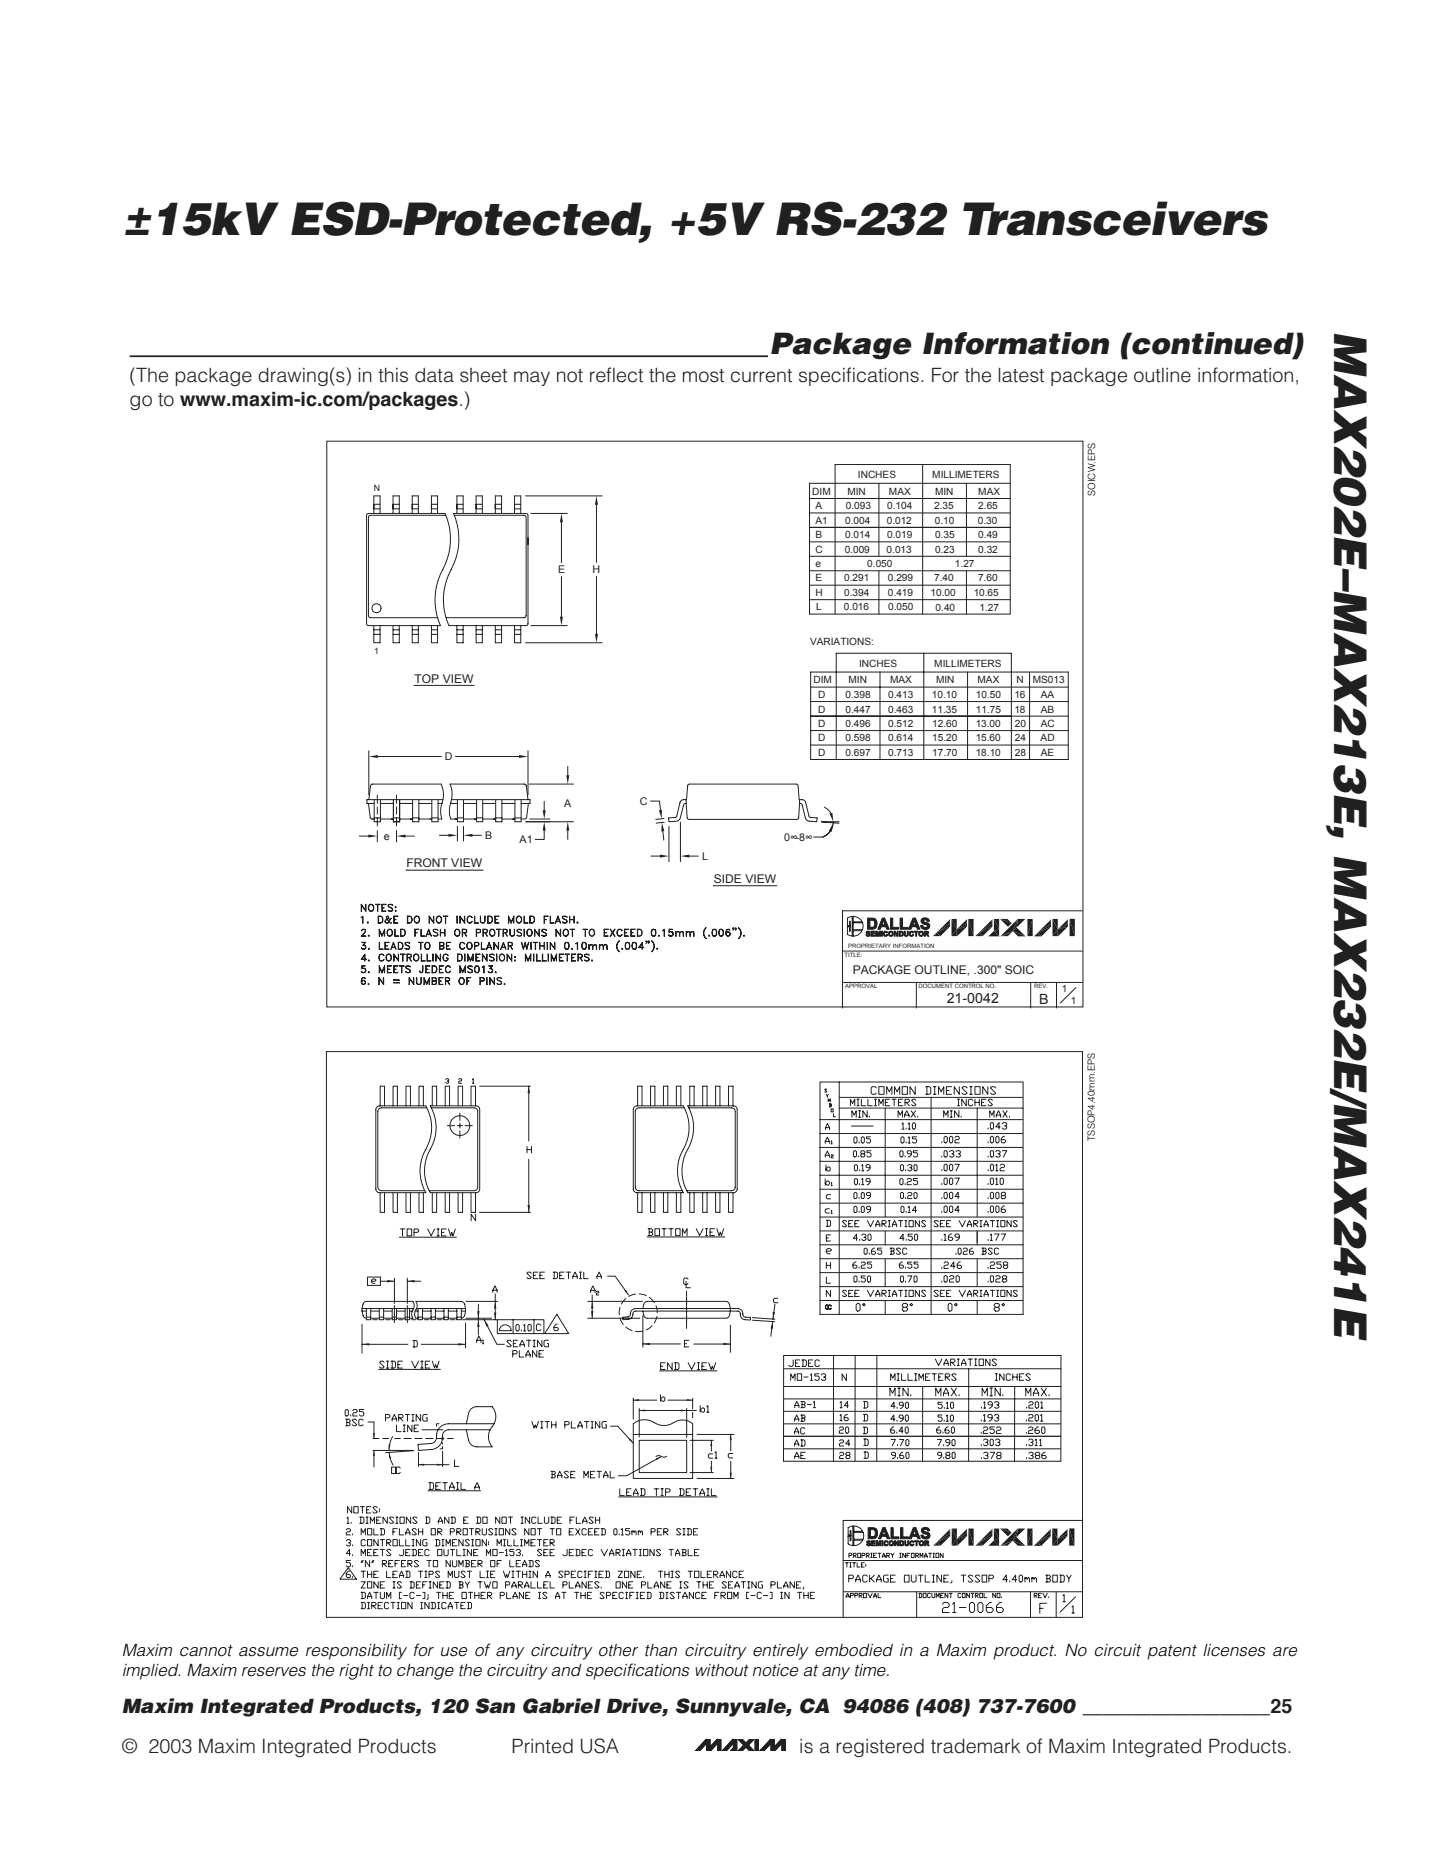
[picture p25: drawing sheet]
<svg xmlns="http://www.w3.org/2000/svg" width="216mm" height="279mm" viewBox="0 0 216 279" stroke-linecap="round" stroke-linejoin="round" font-family="sans-serif">
<defs><g id="words">
<g font-size="6.7" fill="#231f20">
<text x="18.1" y="35">±15kV ESD-Protected, +5V RS-232 Transceivers</text>
<text x="198.8" y="49.3" transform="rotate(90 198.8 49.3)">MAX202E–MAX213E, MAX232E/MAX241E</text>
</g>
<text font-size="4.4" fill="#231f20" x="114.7" y="52.7">Package Information (continued)</text>
<g font-size="2.9" fill="#231f20">
<text x="19.3" y="56.9">(The package drawing(s) in this data sheet may not reflect the most current specifications. For the latest package outline information,</text>
<text x="19.3" y="60.5">go to www.maxim-ic.com/packages.)</text>
<text x="18.1" y="255.3">Maxim Integrated Products, 120 San Gabriel Drive, Sunnyvale, CA 94086 (408) 737-7600 ___________________25</text>
<text x="18.1" y="261.2">© 2003 Maxim Integrated Products</text>
<text x="76.2" y="261.2">Printed USA</text>
<text x="119.1" y="261.2">is a registered trademark of Maxim Integrated Products.</text>
</g>
<g font-size="2.5">
<text x="18.1" y="246.8">Maxim cannot assume responsibility for use of any circuitry other than circuitry entirely embodied in a Maxim product. No circuit patent licenses are</text>
<text x="18.1" y="249.8">implied. Maxim reserves the right to change the circuitry and specifications without notice at any time.</text>
</g>
<g font-size="2.1" fill="#231f20">
<text x="141.1" y="149.5">21-0042</text>
<text x="154.9" y="149.6">B</text>
</g>
<g font-size="1.8" fill="#231f20">
<text x="61.8" y="101.7">TOP VIEW</text>
<text x="60.5" y="129.3">FRONT VIEW</text>
<text x="106.3" y="131.6">SIDE VIEW</text>
<text x="127.1" y="145.2">PACKAGE OUTLINE, .300&quot; SOIC</text>
</g>
<g font-size="1.6" fill="#231f20">
<text x="83.2" y="85.4">E</text>
<text x="88.3" y="85.4">H</text>
<text x="66.3" y="113.3">D</text>
<text x="95.3" y="119.9">C</text>
<text x="57.2" y="125.1">e</text>
<text x="72.3" y="125">B</text>
<text x="77.4" y="125.6">A1</text>
<text x="84" y="120.2">A</text>
<text x="116.8" y="125.3">0∞-8∞</text>
<text x="104.6" y="128.1">L</text>
</g>
<g font-size="1.5" fill="#231f20">
<text x="127.8" y="71.2">INCHES</text>
<text x="138.9" y="71.2">MILLIMETERS</text>
<text x="121" y="73.7">DIM</text>
<text x="121.5" y="75.9">A</text>
<text x="126" y="75.9">0.093</text>
<text x="126.3" y="73.7">MIN</text>
<text x="132.2" y="75.9">0.104</text>
<text x="132.5" y="73.7">MAX</text>
<text x="139.2" y="75.9">2.35</text>
<text x="139.3" y="73.7">MIN</text>
<text x="145.8" y="73.7">MAX</text>
<text x="145.8" y="75.9">2.65</text>
<text x="121.5" y="82.3">C</text>
<text x="121.5" y="80.2">B</text>
<text x="121.5" y="78">A1</text>
<text x="125.9" y="82.3">0.009</text>
<text x="125.9" y="80.2">0.014</text>
<text x="125.9" y="78">0.004</text>
<text x="132.1" y="82.3">0.013</text>
<text x="132.1" y="78">0.012</text>
<text x="132.2" y="80.2">0.019</text>
<text x="139.3" y="78">0.10</text>
<text x="139.3" y="80.2">0.35</text>
<text x="139.3" y="82.3">0.23</text>
<text x="145.7" y="78">0.30</text>
<text x="145.8" y="80.2">0.49</text>
<text x="145.8" y="82.3">0.32</text>
<text x="121.5" y="86.7">E</text>
<text x="121.5" y="88.8">H</text>
<text x="121.5" y="84.5">e</text>
<text x="125.8" y="86.7">0.291</text>
<text x="125.8" y="88.8">0.394</text>
<text x="129.2" y="84.5">0.050</text>
<text x="132.3" y="86.7">0.299</text>
<text x="132.3" y="88.8">0.419</text>
<text x="138.6" y="88.8">10.00</text>
<text x="139.2" y="86.7">7.40</text>
<text x="142.3" y="84.5">1.27</text>
<text x="145.1" y="88.8">10.65</text>
<text x="145.7" y="86.7">7.60</text>
<text x="121.6" y="91">L</text>
<text x="125.7" y="91">0.016</text>
<text x="132.3" y="91">0.050</text>
<text x="139.4" y="91.1">0.40</text>
<text x="145.9" y="91.1">1.27</text>
<text x="120.7" y="96.1">VARIATIONS:</text>
<text x="121.2" y="101.8">DIM</text>
<text x="126.4" y="101.8">MIN</text>
<text x="128" y="99.4">INCHES</text>
<text x="132.6" y="101.8">MAX</text>
<text x="139.2" y="99.4">MILLIMETERS</text>
<text x="139.5" y="101.8">MIN</text>
<text x="145.7" y="101.8">MAX</text>
<text x="151.4" y="101.8">N</text>
<text x="153.9" y="101.8">MS013</text>
<text x="121.9" y="106.2">D</text>
<text x="121.9" y="104">D</text>
<text x="126" y="106.2">0.447</text>
<text x="126" y="104">0.398</text>
<text x="132.3" y="106.2">0.463</text>
<text x="132.3" y="104">0.413</text>
<text x="138.9" y="106.2">11.35</text>
<text x="138.9" y="104">10.10</text>
<text x="145.4" y="106.2">11.75</text>
<text x="145.4" y="104">10.50</text>
<text x="151.1" y="106.2">18</text>
<text x="151.1" y="104">16</text>
<text x="155.1" y="106.2">AB</text>
<text x="155.1" y="104">AA</text>
<text x="121.9" y="108.3">D</text>
<text x="121.9" y="110.5">D</text>
<text x="121.9" y="112.6">D</text>
<text x="126" y="108.3">0.496</text>
<text x="126" y="110.5">0.598</text>
<text x="126" y="112.6">0.697</text>
<text x="132.3" y="108.3">0.512</text>
<text x="132.3" y="110.5">0.614</text>
<text x="132.3" y="112.6">0.713</text>
<text x="138.9" y="108.3">12.60</text>
<text x="138.9" y="110.5">15.20</text>
<text x="138.9" y="112.6">17.70</text>
<text x="145.4" y="108.3">13.00</text>
<text x="145.4" y="110.5">15.60</text>
<text x="145.4" y="112.6">18.10</text>
<text x="151.2" y="108.3">20</text>
<text x="151.2" y="110.5">24</text>
<text x="151.2" y="112.6">28</text>
<text x="155.1" y="110.5">AD</text>
<text x="155.1" y="108.3">AC</text>
<text x="155.1" y="112.6">AE</text>
<text x="158.2" y="147.9">1</text>
<text x="159.6" y="149.6">1</text>
</g>
<g font-size="1.5">
<text x="163.2" y="73.9" transform="rotate(-90 163.2 73.9)">SOICW.EPS</text>
<text x="163.1" y="170" transform="rotate(-90 163.1 170)">TSSOP4.40mm.EPS</text>
</g>
<g font-size="1.3" fill="#231f20">
<text x="55.7" y="73.2">N</text>
<text x="55.8" y="97.5">1</text>
</g>
<g font-size=".9" fill="#231f20">
<text x="125.8" y="142.7">TITLE:</text>
<text x="126.4" y="141.3">PROPRIETARY INFORMATION</text>
<text x="126" y="147.3">APPROVAL</text>
<text x="136.8" y="147.3">DOCUMENT CONTROL NO.</text>
<text x="154.1" y="147.3">REV.</text>
</g>
</g></defs>
<g fill="#231f20" stroke="#231f20" stroke-width=".15">
<path d="M105.2 259.2v.7l-.9 .9h-.6z"/>
<path d="M105.3 259.2h.5v1.1l1-1.1v.7l-.9 .9h-.6z"/>
<path d="M106.9 259.2h.5v1.6h-.5z"/>
<path d="M109.1 259.2v.7l-.8 .9h-.6z"/>
<path d="M109.3 259.2h.5v1.6h-.9l.4-.4z"/>
<path d="M111.6 259.2h.7l-.8 .8 .8 .8h-.7l-.5-.4-.4 .4h-.7z"/>
<path d="M110 259.2h.7l.4 .4-.4 .4z"/>
<path d="M112.5 259.2h.5v1.6h-.5z"/>
<path d="M114.8 259.2v.7l-.9 .9h-.6z"/>
<path d="M114.9 259.2h.5v1.1l1-1.1v.7l-.9 .9h-.6z"/>
<path d="M116.5 259.2h.5v1.6h-.5z"/>
</g>
<path d="M18.7 63.6h174.7v88.6h-174.7z" fill="#fff"/>
<path d="M48.7 65.7h112.7v84.3h-112.7zM161.3 135.7h-35.8v14.5M125.5 146.4h35.8M125.5 141.7h35.8M136.5 146.4v3.8M153.6 146.4v3.8M157.4 146.4v3.8M160.3 147.2l-2.3 2.3" fill="none" stroke="#231f20" stroke-width=".15"/>
<g fill="#231f20">
<path d="M147.3 139.5h1.6z"/>
<path d="M151.7 139.5h1.1z"/>
<path d="M154.6 139l.6 .5z"/>
<path d="M154.6 139l.5 .5h-.8z"/>
<path d="M154.1 139.5l.5-.5-.3 .5z"/>
<path d="M139.6 139l.5 .5z"/>
<path d="M139.6 139l.4 .5h-.7z"/>
<path d="M139 139.5l.6-.5-.3 .5z"/>
<path d="M145.9 139l.5 .5z"/>
<path d="M145.9 139l.4 .5h-.7z"/>
<path d="M145.3 139.5l.6-.5-.3 .5z"/>
<path d="M150.1 139.5l.8-.7z"/>
<path d="M149.3 139.5l1.6-.7-.8 .7z"/>
<path d="M149.1 139.5l1.8-.7-1.6 .7z"/>
<path d="M150.9 138.8l1.9 .7h-1.1z"/>
<path d="M147.3 139.5l.8-.8 .8 .8z"/>
<path d="M148.1 138.7l.8-.2v1z"/>
<path d="M142.6 138.5v1z"/>
<path d="M142.6 138.5v1h-.8z"/>
<path d="M157.6 138.5l.1 1z"/>
<path d="M157.6 138.5v1h-.8z"/>
<path d="M150.9 138.8l.6-.6 1.3 1.3z"/>
<path d="M154.6 139l2-.9-1.4 1.4z"/>
<path d="M139.6 139l1.9-.9-1.4 1.4z"/>
<path d="M142.6 138.5l1.5-.4-1.5 1.4z"/>
<path d="M145.9 139l2-.9-1.5 1.4z"/>
<path d="M157.6 138.5l1.5-.4-1.4 1.4z"/>
<path d="M154.6 139l2-1.3v.4z"/>
<path d="M145.9 139l2-1.4v.5z"/>
<path d="M142.6 138.5l1.5-.9v.5z"/>
<path d="M139.6 139l1.9-1.4v.5z"/>
<path d="M157.6 138.5l1.5-.9v.5z"/>
<path d="M154.6 139l1.9-1.8 .1 .5z"/>
<path d="M142.6 138.5l1.3-1.4 .2 .5z"/>
<path d="M139.6 139l1.8-1.9 .1 .5z"/>
<path d="M147.7 137.1l.2 .5-2 1.4z"/>
<path d="M157.6 138.5l1.4-1.4 .1 .5z"/>
<path d="M156.5 137.2l.1-.2v.7z"/>
<path d="M141.5 137v.6l-.1-.5z"/>
<path d="M147.7 137.1l.2-.1v.6z"/>
<path d="M143.9 137.1l.2-.1v.6z"/>
<path d="M159.1 137v.6l-.1-.5z"/>
<path d="M148.1 136.9h.8v1.6z"/>
<path d="M148.1 136.9l.8 1.6-.8 .2z"/>
<path d="M149 136.9l1.7 .7-.5 .5z"/>
<path d="M144.3 136.9h.8v2.6z"/>
<path d="M144.3 136.9l.8 2.6h-.8z"/>
<path d="M141.8 136.9h.8v1.6z"/>
<path d="M141.8 136.9l.8 1.6-.8 1z"/>
<path d="M153.9 136.9v2.6h-.8z"/>
<path d="M153.1 136.9h.8l-.8 2.6z"/>
<path d="M149 136.9h1.1l.6 .7z"/>
<path d="M151.7 136.9h1.1l-1.3 1.3z"/>
<path d="M151.7 136.9l-.2 1.3z"/>
<path d="M151.7 136.9l-.2 1.3-.6 .6z"/>
<path d="M149.1 139.5l2.6-2.6-.8 1.9z"/>
<path d="M156.8 136.9h.8v1.6z"/>
<path d="M156.8 136.9l.8 1.6-.8 1z"/>
<path d="M159.4 136.9h.8v2.6z"/>
<path d="M159.4 136.9l.8 2.6h-.8z"/>
</g>
<g fill="none" stroke="#231f20" stroke-width=".15">
<path d="M54.8 76.5h11.5a9.8 9.8 0 0 1-.7 9.1 9.5 9.5 0 0 0 0 7.6h-10.7l-.2-.1-.1-16.3zM55.7 75.1v.7v-.7M55.7 76.5v-2.6h.9v2.6M55.7 75.8h.9M55.7 75.1h.9M58.6 75.1v.7v-.7M58.6 76.5v-2.6h.9v2.6M58.6 75.8h.9M58.6 75.1h.9M61.4 75.1v.7v-.7M61.4 76.5v-2.6h.9v2.6M61.4 75.8h.9"/>
<path d="M61.4 75.1h.9M64.3 75.8v-.7v.7h.9M64.3 75.1h.9M64.3 76.5v-2.6h.9v2.6M66.4 76.8h-11.2h-.2l-.1 .3v14.8l.3 .1h10M67.6 76.5h10.8l.2 .2 .1 16.2-.1 .2-.2 .1h-11.5a9.7 9.7 0 0 1 .7-9.1 9.4 9.4 0 0 0 0-7.6zM67.7 76.8h10.4l.3 .1v14.8l-.2 .3h-.1h-11.7M68.1 75.1v.7v-.7M68.1 75.8h.9M68.1 75.1h.9M68.1 76.5v-2.6h.9v2.6M70.9 75.1v.7v-.7"/>
<path d="M70.9 76.5v-2.6h1v2.6M70.9 75.8h1M70.9 75.1h1M73.8 75.1v.7v-.7M73.8 76.5v-2.6h.9v2.6M73.8 75.8h.9M73.8 75.1h.9M76.7 75.1v.7v-.7M76.7 75.8h.9M76.7 75.1h.9M76.7 76.5v-2.6h.9v2.6M78.3 73.9h11.4"/>
<path d="M88.9 75.2v8.6M120.6 78.6h29.9h-29.9M120.6 74.3h29.9M120.6 76.4h29.9M131 72v10.9M137.5 69.2v22.3M144 72v10.9M150.5 72h-29.9v19.5h29.9v-22.3h-26.1v22.3M55.7 93.2v2.6h.9v-2.6M55.7 93.8h.9M55.7 94.5h.9M58.6 93.2v2.6h.9v-2.6"/>
<path d="M58.6 93.8h.9M58.6 94.5h.9M61.4 93.2v2.6h.9v-2.6M61.4 93.8h.9M61.4 94.5h.9M64.3 93.2v2.6h.9v-2.6M64.3 93.8h.9M64.3 94.5h.9M68.1 93.2v2.6h.9v-2.6M68.1 93.8h.9M68.1 94.5h.9M70.9 93.2v2.6h1v-2.6"/>
<path d="M70.9 93.8h1M70.9 94.5h1M73.8 93.2v2.6h.9v-2.6M73.8 93.8h.9M73.8 94.5h.9M76.7 93.2v2.6h.9v-2.6M76.7 93.8h.9M76.7 94.5h.9M78.3 95.8h11.4M88.9 85.9v8.6M120.6 87.2h29.9M120.6 80.7h29.9"/>
<path d="M120.6 82.9h29.9M120.6 85.1h29.9M120.6 89.4h29.9M131 85.1v6.4M137.6 97.3v15.9M144 85.1v6.4M54.9 119.7l.3 2.1 .1 .2h.5M55 119.2l.2-2.1 .3-.3h10.2a4.1 4.1 0 0 1 0 3.3 3.8 3.8 0 0 0 .1 1.9h-.5M55.8 119.2v3.3h.9v-3.3M56.2 118.5v1.2M56.7 119.7h1.9M58.6 119.2v3.3h.9v-3.3"/>
<path d="M59.1 118.5v1.2M59.5 119.7h2h-2M61.5 119.2v3.3h.9v-3.3M61.7 102.1h9M62.4 119.7h1.9M64.3 119.2v3.3h1v-3.3M65.3 119.7h.5M66 119.2h-11.3v.5h1.1M67.1 119.7h1.1M67.3 119.2h11.7v.5h-1.4M68.2 119.2v3.3h.9v-3.3M69.1 119.7h1.9"/>
<path d="M71 119.2v3.3h.9v-3.3M71.9 119.7h2M73.9 119.2v3.3h.9v-3.3M74.8 119.7h1.9M76.7 119.2v3.3h.9v-3.3M78.7 119.2l-.3-2.1-.3-.3h-11a4.1 4.1 0 0 1-.1 3.3 3.8 3.8 0 0 0 .1 1.9h1.1M78.7 119.7l-.3 2.2-.2 .1h-.6M102.2 119.7l-.2 .1-.2 .1-.4 1.9a.68 .68 0 0 1-.6 .6l-1.1 .1-.1-.6M102.2 119.7l.2 2.2 .3 .2h16.2l.1-.2 .1-2.2M102.2 119.2v.5M102.3 119.2a.8 .8 0 0 0-.9 .3l-.6 2.2-.1 .1-1.1 .1M102.4 117.5h.1"/>
<path d="M102.7 116.8h15.9l.3 .3 .2 2.1M119.1 119.7l.3 .1 .1 .1 .5 1.9a.68 .68 0 0 0 .6 .6l1.1 .1 .1-.6M119.1 119.7v-.5a.71 .71 0 0 1 1 .4l.5 2.1 .1 .1 1 .1M120.8 100.1h38.4v13.1h-38.4zM120.8 108.9h38.4M120.8 104.5h38.4M120.8 102.4h38.4M120.8 111h38.4M124.6 113.2v-15.9h26.1v15.9M131.1 100.1v13.1M144.2 100.1v13.1M150.7 106.7h-29.9h38.4"/>
<path d="M153.4 100.1v13.1M53.8 134.7l.7 .9v-.9v1.1l-.6-.9-.1 .9zM53.8 136.7l.3-.2v1.1l-.1-1zM53.9 139.5h.6h-.7l.6-.7-.1-.3-.4 .1 .2-.1h.3v.4l-.5 .6M54.7 137.5l.1-.1 .1 .1-.1 .1zM54.8 137.5h.1M54.9 139.4l.1 .1h-.1zM54.9 139.4l.1 .1zM55 134.9l.1-.1a.5 .5 0 0 1 .6 .5 .5 .5 0 0 1-.6 .5l-.2-.4zM55.1 134.9a.36 .36 0 0 1 .5 .3 .46 .46 0 0 1-.4 .6 .55 .55 0 0 1-.1-.9zM55.8 121.9h.9M55.9 134.7l.7 .1z"/>
<path d="M56.2 120.2v1.1M56.2 121.8v1.3M56.3 134.8v1v-1M56.3 136.5h.4a.56 .56 0 0 1 .4 .5 .56 .56 0 0 1-.4 .6h-.4zM56.4 136.6a.5 .5 0 0 1 .6 .3 .5 .5 0 0 1-.3 .6h-.3zM56.5 138.5l.4 .9 .4-.9v1v-.8l-.4 .8-.3-.8-.1 .8zM56.7 122h1.9M56.9 134.7h.6l-.5 .1v1h.5h-.6zM57 135.3h.3h-.3M57.6 136.6h.3M57.7 136.6l-.1 .2 .2 .2 .5 .6a1.04 1.04 0 0 1-.7-1h.3v.2l-.4 .4v.3h.4l.2-.6h.2l-.2 .1M57.8 138.6l.1-.1a.49 .49 0 0 1 .6 .5 .49 .49 0 0 1-.6 .5l-.2-.4z"/>
<path d="M57.8 134.9l.3-.2 .3 .1 .1 .1-.2-.1-.4 .1v.2l.5 .2a.28 .28 0 0 1 0 .5h-.3l-.3-.2 .3 .2 .4-.2-.1-.2-.5-.2zM57.8 136.6v.3l-.4 .3 .1 .3h.4l.3-.6M57.9 138.6a.36 .36 0 0 1 .5 .3 .46 .46 0 0 1-.4 .6 .55 .55 0 0 1-.1-.9zM58.6 121.9h.9M58.7 136.5h.6l-.6 .1v.9l.6 .1h-.6zM58.7 137h.3h-.3M58.8 138.5l.1 1h.5h-.6zM58.9 135.2l.1-.1v.1l-.1 .1zM58.9 135.7l.1-.1v.2zM58.9 135.2h.1zM58.9 135.7l.1 .1zM59.1 120.2v1.1"/>
<path d="M59.1 121.8v1.3M59.5 122h2M59.7 138.5h.3a.56 .56 0 0 1 .4 .5 .56 .56 0 0 1-.4 .5h-.3zM59.7 138.5h.3a.52 .52 0 0 1 .4 .5 .52 .52 0 0 1-.4 .5h-.3zM60.5 129.7h11.5M60.7 136.5h.4a.56 .56 0 0 1 .3 .5 .56 .56 0 0 1-.3 .6h-.4zM60.8 136.6a.49 .49 0 0 1 .6 .4 .49 .49 0 0 1-.6 .5zM61.5 121.9h.9M61.8 138.5h.6h-.5v1zM61.9 139h.3h-.3M61.9 136.6a.5 .5 0 0 1 .6 .4 .5 .5 0 0 1-.6 .5l-.2-.3v-.3zM61.9 136.6a.36 .36 0 0 1 .6 .3 .46 .46 0 0 1-.4 .6 .55 .55 0 0 1-.2-.9z"/>
<path d="M62.4 122h1.9M62.7 138.5l.1 1h.5h-.6zM63.6 139.3h.6M63.6 139.2h.5M63.9 138.5l.4 1-.4-.9-.4 .9zM63.9 136.5l.7 .9v-.9v1.1l-.6-.9-.1 .9zM64.3 121.9h1M64.6 138.5h.4l.3 .1-.3-.1-.4 .1v.2l.5 .2a.27 .27 0 0 1 .1 .3 .27 .27 0 0 1-.2 .2l-.5-.1 .3 .1 .4-.1-.1-.3-.5-.3zM65.2 136.6a.5 .5 0 0 1 .6 .4 .5 .5 0 0 1-.6 .5l-.2-.3v-.3zM65.2 136.6a.36 .36 0 0 1 .6 .3 .46 .46 0 0 1-.5 .6 .55 .55 0 0 1-.1-.9zM65.6 138.5v1zM65.6 139h.7"/>
<path d="M66.1 136.5l.6 .1zM66.3 138.5v1zM66.4 136.6v1v-1M67.8 138.6l.1-.1a.49 .49 0 0 1 .6 .5 .49 .49 0 0 1-.6 .5l-.2-.4zM67.9 138.6a.36 .36 0 0 1 .6 .3 .46 .46 0 0 1-.4 .6 .55 .55 0 0 1-.2-.9zM68.1 136.5v1.1zM68.2 121.9h.9M68.5 136.5l.7 .9v-.9v1.1l-.6-.9-.1 .9zM68.9 139l.5-.1v-.3l-.5-.1v1v-1l.6 .1v.2l-.1 .2h-.5M69.1 122h1.9M69.2 139l.3 .5-.3-.5M69.8 136.6l.3-.1 .2 .3a.37 .37 0 0 0-.4-.3 .37 .37 0 0 0-.3 .4 .46 .46 0 0 0 .5 .6l.2-.2a.38 .38 0 0 1-.4 .3 .38 .38 0 0 1-.3-.4v-.4z"/>
<path d="M70.7 136.5l.1 1 .5 .1h-.6zM71 139l.5-.1v-.3l-.5-.1v1v-1l.6 .1-.1 .4h-.5M71 121.9h.9M71.6 136.5l.1 .9 .2 .1 .3-.1v-.9l.1 .7a.36 .36 0 0 1-.4 .4 .36 .36 0 0 1-.3-.4zM71.9 122h2h-.4M72 139l.5-.1v-.3l-.5-.1v1v-1l.6 .1v.2l-.1 .2h-.5M72.3 139l.3 .5-.3-.5M72.7 136.5h.3a.56 .56 0 0 1 .4 .5 .56 .56 0 0 1-.4 .6h-.3zM72.7 136.6a.5 .5 0 0 1 .6 .3 .5 .5 0 0 1-.3 .6h-.3zM73 138.6l.1-.1a.5 .5 0 0 1 .7 .5 .5 .5 0 0 1-.7 .5l-.2-.4zM73.1 138.6a.36 .36 0 0 1 .6 .3 .46 .46 0 0 1-.4 .6 .56 .56 0 0 1-.2-.9zM73.7 136.5h.6l-.5 .1v.9l.5 .1h-.6z"/>
<path d="M73.8 137h.3h-.3M73.9 121.9h.9M74 138.5h.6zM74.3 138.5v1v-1M74.8 122h1.9M75 139l.5-.1v-.3l-.5-.1v1v-1h.5l.1 .1-.1 .4h-.5M75.3 139l.3 .5-.3-.5M75.8 136.5l.4 .9 .4-.9v1.1l-.1-.8-.3 .8-.4-.8v.8zM76 138.5l.1 .9 .2 .1 .3-.1v-.9l.1 .7a.36 .36 0 0 1-.4 .3 .36 .36 0 0 1-.3-.3zM76.7 121.9h.9M77 136.7l.1-.1a.49 .49 0 0 1 .6 .4 .49 .49 0 0 1-.6 .5l-.2-.3zM77 138.6l.3-.1h.3l.1 .1-.2-.1-.4 .1v.2l.5 .2a.27 .27 0 0 1 .1 .3 .27 .27 0 0 1-.2 .2l-.5-.1 .3 .1 .4-.1-.1-.3-.5-.3z"/>
<path d="M77.1 136.6a.36 .36 0 0 1 .6 .3 .46 .46 0 0 1-.4 .6 .55 .55 0 0 1-.2-.9zM78.1 136.5v1l.6 .1h-.6zM78.1 138.5v1zM78.7 138.5a.5 .5 0 0 1 .6 .5 .5 .5 0 0 1-.6 .5l-.2-.4v-.2zM78.7 138.6a.36 .36 0 0 1 .5 .3 .46 .46 0 0 1-.4 .6 .55 .55 0 0 1-.1-.9zM78.9 136.5h.4a.56 .56 0 0 1 .4 .5 .56 .56 0 0 1-.4 .6h-.4zM79 136.6h.3a.52 .52 0 0 1 .3 .4 .52 .52 0 0 1-.3 .5h-.3zM79.7 138.5l.6 .9 .1-.9v1l-.7-.9v.9zM80.8 138.5h.4l.2 .1-.2-.1-.4 .1v.2l.5 .2a.27 .27 0 0 1 .1 .3 .27 .27 0 0 1-.2 .2l-.5-.1 .3 .1 .4-.1-.1-.3-.5-.3-.1-.2zM81.1 136.5h.6l-.6 .1v1zM81.1 137h.3h-.3M82 136.5v1l.6 .1h-.6z"/>
<path d="M82.8 138.5l.7 .9v-.9v1l-.6-.9-.1 .9zM82.8 137.3h.6M82.9 137.2h.5M83.1 136.5l.4 1.1-.4-.9-.4 .9zM83.9 136.6l.3-.1 .3 .2-.3-.1-.4 .1 .1 .2 .5 .1a.27 .27 0 0 1 .1 .3 .27 .27 0 0 1-.3 .3l-.4-.2 .2 .1 .5-.1-.1-.3-.6-.2zM84.1 138.5a.5 .5 0 0 1 .6 .5 .5 .5 0 0 1-.6 .5l-.2-.4v-.2zM84.1 138.6a.36 .36 0 0 1 .6 .3 .46 .46 0 0 1-.5 .6 .55 .55 0 0 1-.1-.9zM84.9 136.5v1.1zM84.9 137h.6M85 138.5h.6zM85.3 138.5v1v-1M85.5 136.5l.1 1.1z"/>
<path d="M86 137.5h.1zM86 137.4l.1 .1v.1zM86.9 138.5h.6zM87.2 138.5v1v-1M88 138.5a.5 .5 0 0 1 .6 .5 .5 .5 0 0 1-.6 .5l-.2-.4v-.2zM88 138.6a.36 .36 0 0 1 .5 .3 .46 .46 0 0 1-.3 .6 .51 .51 0 0 1-.4-.4 .51 .51 0 0 1 .2-.5zM90 138.5h.6h-.5v1h.5h-.6zM90.1 139h.3h-.3M90.9 138.5l.7 1zM91.6 138.5l-.7 1zM92.1 138.5h.3l.3 .2a.37 .37 0 0 0-.4-.2 .37 .37 0 0 0-.3 .4 .46 .46 0 0 0 .4 .6l.3-.2a.39 .39 0 0 1-.5 .2 .39 .39 0 0 1-.3-.4v-.2zM93 138.5h.7h-.6v1h.6h-.7z"/>
<path d="M93.1 139h.3h-.3M94 138.5h.6h-.5v1h.5h-.6zM94.1 139h.3h-.3M95 138.5h.3a.56 .56 0 0 1 .4 .5 .56 .56 0 0 1-.4 .5h-.3zM95 138.5a.53 .53 0 0 1 .6 .2 .53 .53 0 0 1-.1 .7l-.5 .1zM97.2 138.5h.2a.57 .57 0 0 1 .3 .5 .57 .57 0 0 1-.4 .5 .69 .69 0 0 1-.1-1zM97.2 139.4h.4M97.2 138.6h.4M97.2 138.5l-.1 .4 .1 .6M97.5 138.5l.2 .4-.2 .6M98.1 139.4l.1 .1h-.1zM98.1 139.4l.1 .1z"/>
<path d="M98.8 138.6l.2-.1v1l-.1-.9zM99.7 139.4l.1 .1M100.1 138.9a.33 .33 0 0 1 .2 .3 .33 .33 0 0 1-.2 .3M100.3 139.1a.41 .41 0 0 0-.6-.2v-.4h.5h-.4l-.1 .4a.38 .38 0 0 1 .6 0 .38 .38 0 0 1-.2 .6 .38 .38 0 0 1-.5-.2h.1a.33 .33 0 0 0 .3 .2 .33 .33 0 0 0 .3-.2M100.7 138.8v.7zM100.7 139l.2-.1a.26 .26 0 0 1 .4 .1v.5l-.1-.6h-.2zM101.3 139l.2-.2 .3 .1v.6l-.1-.6h-.2zM102.2 138.8l.1 .7zM102.3 139l.3-.2 .2 .1 .1 .6-.2-.6h-.1zM102.9 139l.2-.2 .3 .1v.6l-.1-.6h-.2zM105.1 138.4l.1-.1a1.07 1.07 0 0 0 0 1.6 1.03 1.03 0 0 1-.1-1.5zM105.6 139.4l.1 .1h-.1z"/>
<path d="M105.6 139.4l.1 .1zM106.2 138.5h.3a.57 .57 0 0 1 .3 .5 .57 .57 0 0 1-.4 .5 .69 .69 0 0 1-.2-1zM106.2 139.4h.4M106.2 138.6h.4M106.3 132h9.4M106.3 138.5l-.2 .4 .2 .6M106.6 138.5l.1 .4-.1 .6M107.2 138.5h.3a.57 .57 0 0 1 .3 .5 .57 .57 0 0 1-.4 .5 .67 .67 0 0 1-.2-1zM107.2 139.4h.4M107.2 138.6h.4M107.3 138.5l-.2 .4 .2 .6M107.6 138.5l.2 .4-.2 .6"/>
<path d="M108.2 139.3l.3 .2 .3-.2M108.2 139.1l.3-.2 .3 .2M108.3 138.6h.4M108.4 138.5l-.1 .1a.63 .63 0 0 0 .1 .9M108.4 138.9l-.2 .3M108.6 138.9a.3 .3 0 0 1 .1 .5l-.1 .1M108.7 138.5l.1 .1-.2-.1a.55 .55 0 0 0-.5 .5 .55 .55 0 0 0 .4 .5 .33 .33 0 0 0 .3-.5 .33 .33 0 0 0-.6 0M109.2 138.3l.1 .1zM109.3 138.6v-.2h-.1v-.1h.1v.2l-.1 .1M109.3 138.4v.1M109.6 138.4h.1M109.6 138.6l.1-.2h-.2l.1-.1 .1 .2-.2 .1"/>
<path d="M109.6 138.4l.1 .1M110 138.3a.98 .98 0 0 1 0 1.6 1.07 1.07 0 0 0 0-1.6zM110.8 139.4l.1 .1zM110.8 139.4h.1v.1zM126.3 136.8l.7-.2v2.9l-.7-.3v-1.1h.3v.7h.1v-1.5h-.1v.6h-.3zM127.1 138.7h1.3a1.48 1.48 0 0 1-1.3 .8zM127.1 136.6a1.51 1.51 0 0 1 1.3 .8h-1.3zM127.1 137.5h1.4v1h-1.4zM53.9 142.9l.7 .1h-.8l.6-.8v1l-.1-.9-.4 .7M53.9 146.5l.2 .2 .3-.2M53.9 146.3l.2-.2 .3 .2M53.9 141.3l.1 .1"/>
<path d="M53.9 144.8l.1 .1M54 145.8h.4M54 145.7l-.1 .2a.65 .65 0 0 0 .2 .8M54.1 146.1l-.2 .3M54.1 140.8a.35 .35 0 0 1 .4 .3 .35 .35 0 0 1-.3 .4 .35 .35 0 0 1-.4-.2l.1 .1a.36 .36 0 0 0 .6-.2M54.2 146.1l.2 .3-.2 .3M54.3 140.9l.2 .2-.1 .2-.1 .1M54.3 144.3l.2 .3-.1 .2-.1 .1M54.3 145.7l.1 .1v-.1a.33 .33 0 0 0-.5 .2 .6 .6 0 0 0 .2 .8 .32 .32 0 0 0 .3-.5 .32 .32 0 0 0-.5 0M54.4 140.5l-.5-.1h.6l-.4 .5M54.4 140.4l-.3 .5h.3l.1 .2M54.5 144.5a.43 .43 0 0 0-.6-.1v-.5h.5l-.4 .1-.1 .3a.37 .37 0 0 1 .6 .1 .37 .37 0 0 1-.2 .5 .37 .37 0 0 1-.5-.1l.1 .1a.39 .39 0 0 0 .6-.2"/>
<path d="M54.9 146.6v.1zM54.9 141.4h.1l-.1 .1zM54.9 143.1l.1 .1h-.1zM54.9 144.9l.1-.1v.1l-.1 .1zM54.9 146.6h.1l-.1 .1zM54.9 141.4h.1zM54.9 143.1l.1 .1zM54.9 144.9h.1M56.5 145.7l.6 .9 .1-.9v1l-.7-.9v.9zM56.5 140.4l.1 1 .5 .1h-.6zM56.5 143.9l.4 .9 .4-.9v1.1v-.8l-.4 .8-.3-.8-.1 .8zM56.6 142.3l.4-.1 .2 .2a.38 .38 0 0 0-.4-.2 .38 .38 0 0 0-.3 .4v.2a.37 .37 0 0 0 .3 .4 .37 .37 0 0 0 .4-.2 .38 .38 0 0 1-.4 .2 .38 .38 0 0 1-.3-.4z"/>
<path d="M57.4 140.4h.6l-.6 .1v.9l.6 .1h-.6zM57.4 140.9h.3l-.3 .1M57.6 142.3a.49 .49 0 0 1 .7 .1 .49 .49 0 0 1-.1 .7 .49 .49 0 0 1-.7-.1 .49 .49 0 0 1 .1-.7zM57.7 142.3a.44 .44 0 0 1 .6 .4 .44 .44 0 0 1-.6 .4 .58 .58 0 0 1 0-.8zM57.7 143.9h.6l-.5 .1v.9l.5 .1h-.6zM57.8 144.4h.3l-.3 .1M58.3 141.2h.6M58.4 141.2h.5M58.6 140.4l.4 1.1-.4-.9-.4 .9zM58.6 146l.9 .1zM58.6 146.4l.9 .1zM58.7 142.2l.6 .9 .1-.9v1l-.7-.9v.9z"/>
<path d="M58.7 143.9h.6l-.6 .1v.9l.6 .1h-.6zM58.7 144.4h.3l-.3 .1M59.3 140.4h.4a.56 .56 0 0 1 .4 .5 .56 .56 0 0 1-.4 .6h-.4zM59.4 140.5h.3a.52 .52 0 0 1 .3 .4 .52 .52 0 0 1-.3 .5h-.3zM59.5 143.9l.7 .1zM59.7 142.2h.6zM59.8 144v1l.1-1M60 142.2v1v-1M60.4 140.5l.4-.1 .3 .2-.3-.1-.4 .1v.2l.6 .3 .1 .2-.1 .1-.4 .1-.3-.2 .3 .1 .4-.1-.1-.3-.5-.2-.1-.2zM60.4 144.1l.3-.2 .4 .1v.1l-.2-.1-.4 .1v.2l.5 .2a.26 .26 0 0 1 .1 .4l-.4 .1-.3-.2 .3 .1 .4-.1v-.2l-.6-.3zM60.7 142.7l.5-.1v-.3l-.5-.1-.1 1v-1l.7 .1v.2l-.1 .2h-.5M61 142.7l.3 .5-.3-.5"/>
<path d="M61 145.7l.6 .9 .1-.9v1l-.7-.9v.9zM61.7 142.3a.5 .5 0 0 1 .8 .3 .5 .5 0 0 1-.6 .6l-.2-.1-.1-.3zM61.8 142.3a.44 .44 0 0 1 .6 .4 .44 .44 0 0 1-.6 .4l-.1-.3zM62.1 145.7l.1 .9 .2 .1 .3-.1v-.9l.1 .7a.36 .36 0 0 1-.4 .3 .36 .36 0 0 1-.3-.3zM62.4 140.4l.6 .1zM62.7 140.5v1v-1M62.8 142.2v1h.6h-.6zM63 143.9v.8l-.1 .2-.2 .1-.2-.3 .1 .2h.3zM63.2 145.7l.4 .9 .4-.9v1l-.1-.8-.3 .8-.4-.8v.8zM63.4 140.6l.1-.1a.49 .49 0 0 1 .6 .4 .49 .49 0 0 1-.6 .5l-.2-.3zM63.4 143.9h.6l-.5 .1v.9l.5 .1h-.6zM63.5 140.5a.35 .35 0 0 1 .5 .3 .46 .46 0 0 1-.3 .6 .5 .5 0 0 1-.4-.4 .5 .5 0 0 1 .2-.5z"/>
<path d="M63.5 144.4h.3l-.3 .1M63.6 142.2l.1 1h.5h-.6zM64.4 143.9h.3a.55 .55 0 0 1 .4 .5 .55 .55 0 0 1-.4 .6h-.3zM64.4 144a.52 .52 0 0 1 .6 .2 .52 .52 0 0 1-.1 .7h-.5zM64.4 146.2l.5-.1v-.3l-.5-.1v1l.5-.1v-.3l-.5-.1M64.5 142.2v1zM64.8 146.2l.2 .2v.2l-.6 .1v-1l.6 .1v.2l-.2 .2M64.9 142.2l.7 .9v-.9v1l-.6-.9-.1 .9zM65.4 145.7h.6h-.5v1h.5h-.6zM65.5 143.9h.6l-.6 .1v.9l.6 .1h-.6zM65.5 146.2h.3h-.3M65.5 144.4h.3l-.3 .1"/>
<path d="M65.5 140.9h.6v-.4h-.6v.9h.6v-.4h-.6M65.9 140.9l.3 .2-.1 .3-.6 .1v-1.1l.6 .1 .1 .3-.3 .2M66.1 142.3l.4-.1 .3 .2a.38 .38 0 0 0-.5-.2 .38 .38 0 0 0-.2 .4v.2a.35 .35 0 0 0 .2 .4 .35 .35 0 0 0 .4-.2v-.2h-.2h.3a.39 .39 0 0 1-.4 .4 .39 .39 0 0 1-.4-.4zM66.4 146.2l.5-.1v-.3l-.5-.1v1v-1h.4l.2 .2-.1 .3h-.5M66.5 144.1l.4-.2 .2 .3a.37 .37 0 0 0-.4-.2 .37 .37 0 0 0-.3 .3v.3a.37 .37 0 0 0 .3 .3 .37 .37 0 0 0 .4-.2 .38 .38 0 0 1-.4 .3 .38 .38 0 0 1-.3-.4zM66.5 140.4h.6l-.5 .1v.9l.5 .1h-.6zM66.6 140.9h.3l-.3 .1M66.7 146.2l.3 .5-.3-.5M68.2 142.2h.3a.56 .56 0 0 1 .4 .5 .56 .56 0 0 1-.4 .5h-.3zM68.2 142.2a.51 .51 0 0 1 .6 .3 .51 .51 0 0 1-.1 .6l-.5 .1zM68.5 145.8a.48 .48 0 0 1 .7 .1 .48 .48 0 0 1-.1 .7 .48 .48 0 0 1-.7-.1 .48 .48 0 0 1 .1-.7zM68.5 143.9l.4 .9 .4-.9v1.1v-.8l-.4 .8-.3-.8-.1 .8z"/>
<path d="M68.6 140.6l.4-.2 .2 .3a.38 .38 0 0 0-.4-.2 .38 .38 0 0 0-.3 .3 .46 .46 0 0 0 .5 .6l.2-.2a.39 .39 0 0 1-.4 .3 .39 .39 0 0 1-.3-.4zM68.6 145.8a.36 .36 0 0 1 .5 .3 .46 .46 0 0 1-.4 .6 .56 .56 0 0 1-.1-.9zM69.2 142.2l.1 1zM69.5 145.7h.6h-.5v1zM69.6 146.2h.3h-.3M69.6 140.6l.1-.1a.49 .49 0 0 1 .7 .4 .49 .49 0 0 1-.7 .5l-.2-.3zM69.7 142.2l.4 .9 .4-.9v1v-.8l-.4 .8-.4-.8v.8zM69.7 144.1l.3-.2 .3 .1 .1 .1-.3-.1-.4 .1 .1 .2 .5 .2a.26 .26 0 0 1 0 .4l-.3 .1-.3-.2 .3 .1 .3-.1v-.2l-.5-.3zM69.7 140.5a.36 .36 0 0 1 .6 .3 .46 .46 0 0 1-.4 .6 .55 .55 0 0 1-.2-.9zM70.8 140.9h.5v-.4h-.5l-.1 1v-1.1l.6 .1 .1 .3-.1 .1-.5 .1M70.9 144a.34 .34 0 0 1 .5 .1v.3a.44 .44 0 0 1-.4 .6 .63 .63 0 0 1-.1-1zM70.9 144.9h.4"/>
<path d="M70.9 144h.4M70.9 142.2h.6h-.5v1h.5h-.6zM70.9 144l-.1 .4 .1 .5M71 142.7h.3h-.3M71.2 144l.2 .4-.2 .5M71.6 146.2l.5-.1v-.3l-.5-.1-.1 1v-1h.5l.1 .1v.3l-.5 .1M71.7 140.4l.1 1 .5 .1h-.6zM71.9 142.2l.6 .9 .1-.9v1l-.7-.9v.9zM71.9 144.1l.2-.2v1.1v-1zM72.5 145.7l.1 1zM72.6 141.2h.6M72.6 141.2h.5"/>
<path d="M72.8 144.8l.1 .1M72.9 140.4l.4 1.1-.4-.9-.4 .9zM72.9 142.3l.3-.1h.3l.1 .1-.2-.1-.4 .1v.2l.5 .2a.26 .26 0 0 1 0 .5h-.3l-.3-.1 .3 .1 .4-.1-.1-.3-.5-.2zM73 145.7l.6 .9 .1-.9v1l-.7-.9v.9zM73 144.3a.35 .35 0 0 1 .4 .3 .35 .35 0 0 1-.3 .4 .35 .35 0 0 1-.4-.2l.1 .1a.39 .39 0 0 0 .6-.2M73.2 144.4l.2 .2-.1 .2-.1 .1M73.3 144l-.5-.1h.6l-.4 .5M73.3 143.9l-.3 .5h.3l.1 .2M73.6 140.4l.6 .9 .1-.9v1.1l-.7-.9v.9zM73.8 144.9l.1-.1v.1l-.1 .1zM73.8 144.9h.1M74 142.2v1z"/>
<path d="M74 145.8l.3-.1h.3l.1 .1-.2-.1-.4 .1v.2l.5 .2a.26 .26 0 0 1 .1 .3 .26 .26 0 0 1-.2 .2h-.4l-.1-.1 .3 .1 .4-.1-.1-.3-.5-.2zM74.5 142.3a.5 .5 0 0 1 .8 .3 .5 .5 0 0 1-.6 .6l-.2-.1-.1-.3zM74.6 142.3a.44 .44 0 0 1 .6 .4 .44 .44 0 0 1-.6 .4l-.1-.3zM74.7 141.2h.6M75 140.4l.4 1.1-.4-.9-.4 .9zM75.1 146.6h.1l.1 .1zM75.2 146.7h.1M75.5 142.2l.7 .9 .1-.9v1l-.7-.9-.1 .9zM75.8 140.9h.5v-.4h-.5l-.1 1v-1.1l.6 .1 .1 .3-.1 .1-.5 .1M76 141l.4 .5-.3-.5M76.7 142.6l.1-.1v.1l-.1 .1zM76.7 143.1l.1 .1h-.1z"/>
<path d="M76.7 142.6h.1M76.7 143.1l.1 .1zM77.7 140.4l.3 .9 .2-.9 .3 .9 .3-.9-.3 1.1-.3-.9-.2 .9zM78.3 142.2l.4 .9 .4-.9v1l-.1-.8-.3 .8-.4-.8v.8zM79.1 140.4v1.1zM79.5 140.4l.6 .1zM79.5 142.2v1zM79.7 140.5v1l.1-1M80 142.2v1h.6h-.6zM80.4 140.4l.1 1.1zM80.5 140.9h.6M80.5 141h.6"/>
<path d="M80.8 142.2l.1 1h.5h-.6zM81.1 140.4v1.1zM81.5 140.4l.1 1.1zM81.7 142.2v1zM82 140.4l.6 .9 .1-.9v1.1l-.7-.9v.9zM82.1 142.2l.4 .9 .4-.9v1v-.8l-.4 .8-.3-.8-.1 .8zM83.3 142.2h.6h-.5v1h.5h-.6zM83.4 142.7h.3h-.3M84.2 142.2h.7zM84.2 140.5l.3-.1a.57 .57 0 0 1 .3 .6 .57 .57 0 0 1-.4 .5 .69 .69 0 0 1-.2-1zM84.2 141.4h.5M84.2 140.5h.5"/>
<path d="M84.3 140.5l-.1 .4 .1 .5M84.5 142.2v1v-1M84.6 140.5l.1 .4-.1 .5M85.2 141.4h.1l-.1 .1zM85.2 142.2h.6h-.6v1h.6h-.6zM85.2 141.4h.1zM85.2 142.7h.3h-.3M85.8 140.6l.3-.2v1.1l-.1-1zM86.2 142.7l.5-.1v-.3l-.5-.1-.1 1v-1l.6 .1 .1 .2-.1 .2h-.5M86.4 142.7l.4 .5-.3-.5M86.8 140.5l.3-.1a.56 .56 0 0 1 .3 .6 .56 .56 0 0 1-.4 .5 .69 .69 0 0 1-.2-1zM86.8 141.4h.4"/>
<path d="M86.8 140.5h.4M86.9 140.5l-.2 .4 .2 .5M87.1 142.3l.2-.1h.4l.1 .1-.3-.1-.4 .1 .1 .2 .4 .2a.26 .26 0 0 1 .1 .5h-.4l-.2-.1 .2 .1 .4-.1v-.3l-.5-.2zM87.2 140.5l.1 .4-.1 .5M87.7 140.8l.1 .7zM87.8 141l.2-.2h.3v.7l-.1-.6-.2-.1zM88.1 143.1l.2 .1h-.1zM88.2 143.1v.1zM88.3 141l.3-.2h.3v.7l-.1-.6-.2-.1zM89.3 140.8l.1 .7zM89.5 140.8h.4v.7l-.1-.6-.2-.1-.2 .2zM90.1 140.8h.3l.1 .7-.1-.6-.2-.1-.3 .2z"/>
<path d="M92.1 140.3l.2-.1a1.04 1.04 0 0 0 0 1.6 .99 .99 0 0 1-.2-1.5zM92.6 141.4h.2l-.1 .1zM92.7 141.4h.1M93.3 140.5l.2-.1a.56 .56 0 0 1 .4 .6 .56 .56 0 0 1-.5 .5 .69 .69 0 0 1-.1-1zM93.3 141.4h.4M93.3 140.5h.4M93.4 140.5l-.2 .4 .2 .5M93.7 140.5l.1 .4-.1 .5M94.3 140.5l.3-.1a.57 .57 0 0 1 .3 .6 .57 .57 0 0 1-.4 .5 .69 .69 0 0 1-.2-1zM94.3 141.4h.4M94.3 140.5h.4M94.4 140.5l-.2 .4 .2 .5"/>
<path d="M94.7 140.5l.1 .4-.1 .5M95.2 141.2h.7h-.7l.5-.8v1.1v-.9l-.5 .6M96.3 140.3h.1M96.3 140.5l.1-.2-.1 .1v-.2l.1 .1v.1l-.2 .2M96.3 140.4h.1M96.6 140.3h.1zM96.7 140.5v-.2l-.1 .1v-.2l.1 .1v.1l-.1 .2M96.7 140.4h.1M97.1 140.2a.98 .98 0 0 1 0 1.6 1.07 1.07 0 0 0 0-1.6zM97.9 141.4h.1l-.1 .1zM97.9 141.4h.1"/>
</g>
<g fill="#231f20" stroke="#231f20" stroke-width=".15">
<path d="M129.8 137.1l.7-.1 .1 .2 .1 .7-.2 .3h-.9a.6 .6 0 0 0 .7-.3 .6 .6 0 0 0-.1-.7z" fill-rule="evenodd"/>
<path d="M129.3 136.8h.9l.3 .2-.9 .1v1.1h.9v.1a1.38 1.38 0 0 1-1.2 .2z" fill-rule="evenodd"/>
<path d="M131.5 136.8h.3l-.4 1 .6 .3h-.7l-.1 .4h-.4z" fill-rule="evenodd"/>
<path d="M131.8 136.8l.7 1.7h-.4l-.1-.4-.6-.3h.5l-.3-.6z" fill-rule="evenodd"/>
<path d="M132.7 136.8h.3v1.4h.9v.3h-1.2z" fill-rule="evenodd"/>
<path d="M134.1 136.8h.4v1.4h.8v.3h-1.2z" fill-rule="evenodd"/>
<path d="M136 136.8h.4l-.4 1 .5 .3h-.6l-.2 .4h-.3z" fill-rule="evenodd"/>
<path d="M136.4 136.8l.7 1.7h-.4l-.2-.4-.5-.3h.4l-.2-.6z" fill-rule="evenodd"/>
<path d="M137.2 137.9h.3l.1 .2 .8 .2a.74 .74 0 0 1-.7 .2 .74 .74 0 0 1-.5-.6z" fill-rule="evenodd"/>
<path d="M137.3 137h.5l-.2 .1v.2l.9 .4v.3l-.1 .3-.5-.1h.2l.1-.3-.4-.2a.51 .51 0 0 1-.5-.7z" fill-rule="evenodd"/>
<path d="M137.3 137a.7 .7 0 0 1 1.2 .3h-.4v-.2z" fill-rule="evenodd"/>
<path d="M129 139.3l.6 .1a.33 .33 0 0 1-.3 .1 .33 .33 0 0 1-.3-.2z" fill-rule="evenodd"/>
<path d="M129.1 138.9h.2l-.1 .1h.1a.27 .27 0 0 1 .3 .1 .27 .27 0 0 1 0 .3h-.3l.2-.1a.38 .38 0 0 1-.4-.4z" fill-rule="evenodd"/>
<path d="M129.1 138.9l.1-.1a.28 .28 0 0 1 .4 .2z" fill-rule="evenodd"/>
<path d="M129.8 138.8h.5v.1h-.4v.2h.4v.1h-.4v.2h.4v.1h-.5z" fill-rule="evenodd"/>
<path d="M131 138.8h.2l-.2 .1-.1 .6h-.1z" fill-rule="evenodd"/>
<path d="M131.2 138.8v.7h-.2v-.6z" fill-rule="evenodd"/>
<path d="M130.5 138.8h.2l-.1 .7h-.1z" fill-rule="evenodd"/>
<path d="M130.7 138.8l.1 .5v.2l-.2-.6z" fill-rule="evenodd"/>
<path d="M131.7 139.4h.4v-.2l.2 .1-.2 .2z" fill-rule="evenodd"/>
<path d="M131.7 138.9h.3a.27 .27 0 0 0-.2 .2 .27 .27 0 0 0 .2 .3l-.3-.1z" fill-rule="evenodd"/>
<path d="M131.7 138.9a.34 .34 0 0 1 .6 .1z" fill-rule="evenodd"/>
<path d="M132.5 138.9h.2l-.2 .1 .1 .3 .4 .1a.39 .39 0 0 1-.5 0 .39 .39 0 0 1 0-.5z" fill-rule="evenodd"/>
<path d="M132.5 138.9a.39 .39 0 0 1 .5 0 .39 .39 0 0 1 0 .5h-.3a.26 .26 0 0 0 .2-.3 .26 .26 0 0 0-.2-.2z" fill-rule="evenodd"/>
<path d="M133.7 138.8h.1v.7h-.1z" fill-rule="evenodd"/>
<path d="M133.4 138.8l.3 .5v.2l-.3-.5z" fill-rule="evenodd"/>
<path d="M134.2 138.9h.4l-.1 .5h-.4l.3-.1v-.3z" fill-rule="evenodd"/>
<path d="M134 138.8l.5 .1h-.4v.5h.4l-.1 .1h-.4z" fill-rule="evenodd"/>
<path d="M134.7 138.8h.2v.5l.1 .1h-.2z" fill-rule="evenodd"/>
<path d="M135.2 138.8h.1v.5a.31 .31 0 0 1-.2 .2 .31 .31 0 0 1-.3-.1l.4-.1z" fill-rule="evenodd"/>
<path d="M135.6 139.4h.3l.1-.2 .1 .1-.2 .2z" fill-rule="evenodd"/>
<path d="M135.6 138.9h.2l-.2 .1v.3l.2 .1-.3-.1z" fill-rule="evenodd"/>
<path d="M135.6 138.9a.34 .34 0 0 1 .5 .1z" fill-rule="evenodd"/>
<path d="M136.2 138.8h.6v.1h-.2v.6h-.2v-.6h-.2z" fill-rule="evenodd"/>
<path d="M137 138.9h.2a.26 .26 0 0 0-.2 .2 .26 .26 0 0 0 .2 .3h.3a.38 .38 0 0 1-.5 .1 .38 .38 0 0 1-.1-.5z" fill-rule="evenodd"/>
<path d="M137 138.9a.39 .39 0 0 1 .5 0 .39 .39 0 0 1 0 .5h-.3l.2-.1v-.4z" fill-rule="evenodd"/>
<path d="M137.9 139.2h.2l.3 .3h-.2z" fill-rule="evenodd"/>
<path d="M138 138.9h.3v.2h-.4l.3-.1v-.1z" fill-rule="evenodd"/>
<path d="M137.7 138.8l.6 .1h-.4v.2h.4l-.4 .1v.3h-.2z" fill-rule="evenodd"/>
</g>
<g fill="#231f20" stroke="#231f20" stroke-width=".15">
<path d="M131.3 138.8h.2v.7h-.2z"/>
<path d="M133.2 138.8h.2v.7h-.2z"/>
</g>
<g fill="#231f20">
<path d="M88.9 73.9l.2 1.3h-.4z"/>
<path d="M88.7 94.5h.4l-.2 1.3z"/>
</g>
<path d="M79.1 76.5h5.4M83.7 77.8v6M79.1 93.2h5.4M83.7 85.9v6" fill="none" stroke="#231f20" stroke-width=".15"/>
<g fill="#231f20">
<path d="M83.7 76.5l.2 1.3h-.5z"/>
<path d="M83.4 91.9h.5l-.2 1.3z"/>
</g>
<path d="M55 111.9v6.6M56.3 112.7h9.5M67.9 112.7h9.4M78.7 111.9v6.6" fill="none" stroke="#231f20" stroke-width=".15"/>
<g fill="#231f20">
<path d="M55 112.7l1.3-.2v.5z"/>
<path d="M77.3 112.5l1.4 .2-1.4 .3z"/>
</g>
<path d="M81.1 119.4v1.3M78.4 122.5h3.5M78.9 122h3M81.1 123.8v1.3h-1.4" fill="none" stroke="#231f20" stroke-width=".15"/>
<g fill="#231f20">
<path d="M80.9 120.7h.4l-.2 1.3z"/>
<path d="M81.1 122.5l.2 1.3h-.4z"/>
</g>
<path d="M65.5 124.5h1.3M68.2 123.2v2.1M69.1 123.2v2.1M70.4 124.5h1.3" fill="none" stroke="#231f20" stroke-width=".15"/>
<g fill="#231f20">
<path d="M66.8 124.3l1.4 .2-1.4 .2z"/>
<path d="M69.1 124.5l1.3-.2v.4z"/>
</g>
<path d="M53.5 124.6h1.4M56.2 123.8v1.7M59.1 123.8v1.7M60.4 124.6h1.4" fill="none" stroke="#231f20" stroke-width=".15"/>
<g fill="#231f20">
<path d="M59.1 124.6l1.3-.2v.4z"/>
<path d="M54.9 124.4l1.3 .2-1.3 .2z"/>
</g>
<path d="M78.8 116.8h6.7M84.6 114.2v1.3M78.4 122.5h7.1M84.6 123.8v1.3" fill="none" stroke="#231f20" stroke-width=".15"/>
<g fill="#231f20">
<path d="M84.4 115.5h.4l-.2 1.3z"/>
<path d="M84.6 122.5l.2 1.3h-.4z"/>
</g>
<path d="M122.4 122.5l2.6 .2M122.4 122.5h2.6M122.8 120.3l.7 .5 .3 .4M123.7 123.9l-.3 .3-.7 .5M124.2 122.6a2.46 2.46 0 0 1-1.6 2.1h-1.4" fill="none" stroke="#231f20" stroke-width=".15"/>
<g fill="#231f20">
<path d="M124.2 122.6l-.3 1.3-.4-.1z"/>
<path d="M123.6 121.2l.4-.1 .2 1.4z"/>
</g>
<path d="M96.9 119.4h1.4l.1 1.3M98.8 123.9l.1 1.3M98.9 122l-1.2 .1M99 122.5l-1.2 .2" fill="none" stroke="#231f20" stroke-width=".15"/>
<g fill="#231f20">
<path d="M98.6 122.6l.4 1.3h-.5z"/>
<path d="M98.2 120.7h.4v1.3z"/>
</g>
<path d="M97 127.6h1.3M99.7 123.2v5.2M101.4 122.5v5.9M102.7 127.6h1.4" fill="none" stroke="#231f20" stroke-width=".15"/>
<g fill="#231f20">
<path d="M98.3 127.3l1.4 .3-1.4 .2z"/>
<path d="M101.4 127.6l1.3-.3v.5z"/>
</g>
<g fill="none" stroke="#231f20" stroke-width=".15">
<path d="M102.7 116.8l-.2 .3-.2 2.1M119.1 119.2h.1"/>
<circle cx="56.1" cy="90.6" r=".67"/>
</g>
<path d="M18.3 154.5h175.3v88.5h-175.3z" fill="#fff"/>
<path d="M48.6 156.7h112.7v84.3h-112.7zM92.4 194.8l-.1 1.1M92.4 196.4l.5 1M93.2 193.5l-.6 .8M93.2 197.7l1 .6M94.7 192.8l-1 .4M95.2 192.8l1.1 .3M95.8 198.3l-1.1 .1M96.7 193.3l.8 .8M97.2 197.6l-.9 .6M97.7 194.6l.2 1M97.9 196.2l-.4 .9" fill="none" stroke="#231f20" stroke-width=".15"/>
<path d="M97.9 195.6h.1z" fill-rule="evenodd" fill="#231f20"/>
<g fill="none" stroke="#231f20" stroke-width=".15">
<path d="M71.5 161.9h7.5M78.5 170.8v1M78.5 171.3h.7M78.8 161.9v8.1M78.8 172.8v7.9M79.2 170.8v1M53.9 197.3v4.3M54.8 190.3h1.9v1.2h-1.9zM55.4 190.9h.5l.1-.1-.1-.2h-.4l-.1 .2v.3l.1 .1h.4M56.7 190.9h2.1M58.8 190.5v3.7M58.8 194.5v2.6"/>
<path d="M60.7 190.9h2M60.7 190.5v3.7M60.7 194.5v2.6M61.5 199.8h.5l.2 .1v.7l-.2 .1h-.5M61.7 199.8v.9M68.9 196.7h5.2M69.4 197.1v3.8M69.4 196.4h3.8M69.4 193.9h4.7M70.9 180.9v1l-.7-1v1M71 199.7h.7M71.3 194.3v2.1"/>
<path d="M71.4 180.7h7.6M71.9 199.8l.1-.1v.5M72.1 196.7l1.9 3.6h1.1M73.4 192.6v-.3l.4-.7 .3 .7v.3M73.4 192.3h.7M73.8 192.8v3.9M87.6 193.9h8.1M88 192.6v-.3l.3-.7 .4 .7v.3M88 192.3h.7M88.2 193v3.4M88.8 192.5l.1-.1 .3 .1-.1 .2-.3 .1v.2h.4M95.8 196.1v4.7"/>
<path d="M108.8 197.5v4M115.9 193.5h-.5l-.2 .1v.4l.2 .1h.5M53.9 200.3h6.9M58.3 218.6h.7v1h-.7zM59.6 218.8l-.1-.2h-.3l-.2 .2v.6l.2 .2h.3l.1-.2M62.8 200.3h6.6M71 200.1v-.4l.3-.6 .4 .6v.4M71.9 200.2h.2M95.8 200.3h5.6M103.4 200.3h5.4"/>
</g>
<g fill="#231f20">
<path d="M60.7 190.9l1.1-.2v.4z"/>
<path d="M57.7 190.7l1.1 .2-1.1 .2z"/>
</g>
<g fill="none" stroke="#231f20" stroke-width=".15">
<path d="M56.4 204.1h9.2M57.2 203l-.1-.2h-.4l-.1 .2 .6 .7-.1 .2h-.4l-.1-.2M57.6 202.8h.3M57.6 203.9h.3M57.8 202.8v1.1M58.3 202.8h.5l.1 .2v.7l-.1 .2h-.5M58.4 202.8v1.1M59.3 203.3h.3M60 202.8h-.7v1.1h.7M61.3 202.8l.5 1.1 .6-1.1M62.7 202.8h.3M62.7 203.9h.3"/>
<path d="M62.9 202.8v1.1M63.4 203.3h.3M64.1 202.8h-.7v1.1h.7M64.4 202.8l.3 1.1 .2-.6 .2 .6 .3-1.1"/>
</g>
<g fill="#231f20">
<path d="M53.9 200.3l1.1-.1v.3z"/>
<path d="M68.3 200.2l1.1 .1-1.1 .2z"/>
</g>
<path d="M71.3 196.7v2.2" fill="none" stroke="#231f20" stroke-width=".15"/>
<g fill="#231f20">
<path d="M73.8 193.9l.2 1.1h-.4z"/>
<path d="M73.6 195.6h.4l-.2 1.1z"/>
<path d="M71.1 195.4h.4l-.2 1z"/>
<path d="M71.3 196.7l.2 1h-.4z"/>
</g>
<g fill="none" stroke="#231f20" stroke-width=".15">
<path d="M59.5 184.4h8.5M59.6 183.1h.7M60 183.1v1.1M60.7 183.1h.6v1.1h-.6zM61.7 183.6h.5l.2-.1v-.2l-.2-.2h-.5v1.1M63.7 183.1l.5 1.1 .6-1.1M65.1 183.1h.3M65.1 184.2h.3M65.3 183.1v1.1M65.8 183.6h.3M66.5 183.1h-.7v1.1h.7M66.8 183.1l.3 1.1 .2-.6 .2 .6 .3-1.1"/>
<path d="M98.3 204.3h8.5M98.4 203.6h.4M99.1 203.1h-.7v1h.7M100.1 203.1v1l-.6-1v1M100.5 203.1h.5l.2 .1v.7l-.2 .2h-.5M100.6 203.1v1M102.5 203.1l.6 1 .5-1M103.9 204.1h.3M103.9 203.1h.3M104.1 203.1v1M104.6 203.6h.3M105.3 203.1h-.7v1h.7"/>
<path d="M105.6 203.1l.4 1 .1-.5 .2 .5 .3-1M63.8 222.1h7.8M63.9 220.9h.5l.2 .2v.7l-.2 .1h-.5M64.1 220.9v1M64.9 221.4h.4M65.6 220.9h-.7v1h.7M66 220.9h.6M66.3 220.9v1M67 221.9v-.3l.3-.7 .4 .7v.3M67 221.6h.7M68 221.9h.4M68 220.9h.4"/>
<path d="M68.2 220.9v1M68.7 220.9v1h.7M70.7 221.9v-.3l.4-.7 .3 .7v.3M70.7 221.6h.7"/>
</g>
<path d="M72.1 196.7l.7 .8-.3 .2z" fill="#231f20"/>
<g fill="none" stroke="#231f20" stroke-width=".15">
<path d="M76.2 199.9l-.2-.2h-.3l-.2 .2 .7 .6-.2 .2h-.3l-.2-.2M77.2 199.7h-.7v1h.7M78.5 199.7h.6M78.8 199.7v1M79.4 199.7h.4M79.6 199.7v1M80.7 199.7v1l-.6-1v1M81.7 199.7h-.5l-.1 .2v.6l.1 .2h.5v-.5h-.1M102.3 193.5v1M102.6 199.7h-.6v1h.6M76.4 201.7h.5l.1-.3-.1-.1h-.5v.9M76.5 200.2h.3"/>
<path d="M77.4 201.3v.9h.6M77.5 200.7v-.3l.3-.7 .3 .7v.3M77.5 200.4h.6M78.4 202.2v-.3l.3-.6 .3 .6v.3M78.4 201.9h.6M79.4 200.7h.4M80 201.3v.9l-.7-.9v.9M80.3 201.7h.4M81 201.3h-.7v.9h.7M102 200.2h.3"/>
</g>
<g fill="#231f20">
<path d="M95.8 200.3l1-.2v.3z"/>
<path d="M107.8 200.1l1 .2-1 .1z"/>
</g>
<path d="M102.3 194.7v1M102.3 195.8v1.1" fill="none" stroke="#231f20" stroke-width=".15"/>
<g fill="#231f20">
<path d="M88.2 193.9l.2 1.1h-.3z"/>
<path d="M88.1 195.4h.3l-.2 1z"/>
</g>
<path d="M66.4 160.8l.1-.1 .4 .1v.2l-.3 .1M66.7 161.1l.2 .1-.2 .2-.3-.1M68.4 160.8l.1-.1 .3 .1-.1 .3-.3 .1v.2h.4M70.4 160.8l.1-.1v.7M70.4 161.4h.2" fill="none" stroke="#231f20" stroke-width=".15"/>
<g fill="#231f20">
<path d="M78.8 161.9l.2 1h-.4z"/>
<path d="M78.6 179.6h.4l-.2 1.1z"/>
</g>
<g fill="none" stroke="#231f20" stroke-width=".15">
<path d="M79.2 189.7l-.2-.1h-.3l-.2 .1 .7 .7-.2 .1h-.3l-.2-.1M79.5 190h.3M80.1 189.6h-.6v.9h.6M80.4 190h.4M81.1 189.6h-.7v.9h.7M82.4 189.6h.5l.2 .1v.7l-.2 .1h-.5M82.6 189.6v.9M83.4 190h.3M84.1 189.6h-.7v.9h.7M84.4 189.6h.6M84.7 189.6v.9M85.4 190.5v-.3l.3-.6 .3 .6v.3"/>
<path d="M85.4 190.2h.6M86.3 190.5h.4M86.3 189.6h.4M86.5 189.6v.9M87 189.6v.9h.6M88.9 190.5v-.3l.4-.6 .3 .6v.3M88.9 190.2h.7M62.4 216.4v2.1M62.4 218.3h4.5M65.9 216.2v2.3M67.7 217.5v1h.7"/>
</g>
<g fill="#231f20">
<path d="M65.1 218.1l.8 .2-.8 .1z"/>
<path d="M62.4 218.3l.8-.2v.3z"/>
</g>
<g fill="none" stroke="#231f20" stroke-width=".15">
<path d="M56.2 165l.3-.2h6.9a6.6 6.6 0 0 1-.3 7.1 6.5 6.5 0 0 0 .3 5.8h-6.9a.57 .57 0 0 1-.5-.5v-11.9zM56.6 177.7v3h.7v-3M56.6 164.8v-2.9h.7v2.9M58.6 177.7v3h.6v-3M58.6 164.8v-2.9h.6v2.9M60.5 177.7v3h.7v-3M60.5 164.8v-2.9h.7v2.9M62.4 177.7v3h.7v-3M62.4 164.8v-2.9h.7v2.9M63.6 165.1h-6.8a.53 .53 0 0 0-.5 .5v11.3a.57 .57 0 0 0 .5 .5h6.5M64.1 164.8h6.8a.53 .53 0 0 1 .6 .5v11.9a.53 .53 0 0 1-.6 .5h-6.8a6.7 6.7 0 0 1 .3-7 6.4 6.4 0 0 0-.3-5.9zM64.3 165.1h6.3a.51 .51 0 0 1 .6 .5v11.3a.53 .53 0 0 1-.6 .5h-6.7"/>
<path d="M64.4 177.7v3h.7v-3M64.4 164.8v-2.9h.7v2.9M66.3 177.7v3h.7v-3M66.3 164.8v-2.9h.7v2.9M68.3 177.7v3h.6v-3M68.3 164.8v-2.9h.6v2.9M70.2 177.7v3h.6v-3M70.2 164.8v-2.9h.6v2.9M53.9 195l.3-.9 .4-.2h6.9a1.23 1.23 0 0 1-.1 1.5 1.16 1.16 0 0 0 .1 1h-.5M53.9 195.4l.3 .8 .4 .2M53.9 195h7.7M53.9 195.4h.7"/>
<path d="M53.9 195v.4M54.6 195v1.7h.6v-1.7M54.6 196.3h.6M55.2 196.4h1.3M55.2 195.4h1.3M55.5 196.7h.7M56.5 195v1.7h.7v-1.7M56.5 196.3h.7M57.2 196.4h1.2M57.2 195.4h1.2M57.5 196.7h.6M58.4 195v1.7h.7v-1.7"/>
<path d="M58.4 196.3h.7M59.1 196.4h1.3M59.1 195.4h1.3M59.4 196.7h.7M60.4 195v1.7h.6v-1.7M60.4 196.3h.6M61 195.4h.4M61.3 196.7h.7M61.9 195.4h.4M62.1 195h7.3M62.3 195v1.7h.7v-1.7M62.3 196.3h.7"/>
<path d="M63 196.4h1.2M63 195.4h1.2M63.2 196.7h.7M64.2 195v1.7h.7v-1.7M64.2 196.3h.7M64.9 196.4h1.3M64.9 195.4h1.3M65.2 196.7h.7M66.2 195v1.7h.6v-1.7M66.2 196.3h.6M66.8 196.4h1.3M66.8 195.4h1.3"/>
<path d="M67.1 196.7h.7M68.1 195v1.7h.6v-1.7M68.1 196.3h.6M68.7 195.4h.7M69.4 195l-.3-.9-.4-.2h-6.7a1.23 1.23 0 0 1-.2 1.5 1.16 1.16 0 0 0 .2 1h.3M69.4 195.4l-.3 .8-.4 .2M69.4 195v.4M87.6 196.4h7.7M93.9 195.7v.3l-.2 .2-.9 .1v.4l.8-.1a.84 .84 0 0 0 .7-1l.4-.2h15.2l.3 .1 .1 .2M93.9 195.8a.75 .75 0 0 1 .8-.8h15.2a.87 .87 0 0 1 .8 1l.3 .3h.8v.4h-.8a.77 .77 0 0 1-.7-.9M95.8 195l.2-.9 .4-.2 12 .1a1.87 1.87 0 0 1 0 2.4h-12l-.4-.2-.2-.8M102.2 190.9v1h.7"/>
<path d="M102.3 192.4v2M102.3 194.7v1M102.3 196v2M102.5 190.6l-.1-.2h-.4l-.1 .2v.6l.1 .2h.4l.1-.2M112.1 196.7l3.3 .2M112.1 196.3l3.4 .3M115.1 196.9l-.2 2.2M115.5 194.4l-.3 2.2"/>
<circle cx="68.5" cy="167.7" r="1.48"/>
</g>
<g fill="#231f20">
<path d="M115.1 195.5h.4l-.3 1.1z"/>
<path d="M115.1 196.9l.1 1.1h-.4z"/>
</g>
<g fill="none" stroke="#231f20" stroke-width=".15">
<path d="M55.6 216.1h6M55.7 216.1v2.5M57.4 211.3h.5l.2-.4-.2-.1h-.5v1M58.4 211.8v-.4l.4-.6 .3 .6v.4M58.4 211.4h.7M59.1 212.4v.9h.7M59.4 211.3h.5l.1-.4-.1-.1h-.5v1M59.6 211.3l.4 .5M60.1 212.4h.3M60.1 213.3h.3M60.2 212.4v.9M60.4 210.8h.6"/>
<path d="M60.7 210.8v1M61.4 210.8h.3M61.4 211.8h.3M61.4 212.4v.9l-.7-.9v.9M61.5 210.8v1M61.7 212.8h.3M62.4 212.4h-.7v.9h.7M62.7 210.8v1l-.7-1v1M62.9 213.1h3.1M63.7 210.8h-.5l-.2 .1v.7l.2 .2h.5v-.5h-.2M65 213.9a.99 .99 0 0 1-.8 1.2l-1.9 .1 .1 .9 1.9-.1M65.4 212.2h-.4v.3"/>
<path d="M65.9 215.5v.4h-.3M69.5 212.2l.3-1.6a1.25 1.25 0 0 1 1.3-1h2.2a2.42 2.42 0 0 1-.2 3.3 2.28 2.28 0 0 0 .2 2.7h-2.2a1.3 1.3 0 0 1-1.3-1l-.3-1.5M73 213.1h-6.1a.93 .93 0 0 0-1 1.1 1.83 1.83 0 0 1-1.6 1.8M73.6 212.2h-6.7a1.79 1.79 0 0 0-1.9 1.8"/>
</g>
<g fill="#231f20">
<path d="M55.6 213.5h.3l-.2 .9z"/>
<path d="M55.7 216.1l.2 .9h-.3z"/>
</g>
<g fill="none" stroke="#231f20" stroke-width=".15">
<path d="M51.4 210.2l.2-.2 .3 .2v.6l-.2 .2-.3-.2zM51.5 211.5h.5l.2 .1-.2 .4M51.7 212h.3l.2 .3-.2 .2h-.5M51.7 211.5v1M52.2 210.8v.2M52.6 210.2l.1-.2h.4l.1 .2-.1 .3h-.4l-.1 .2v.3h.6M53.1 211.6l-.1-.1h-.4l-.1 .1 .6 .7-.1 .2h-.4l-.1-.2M54.1 211.6l-.1-.1h-.4l-.1 .1v.7l.1 .2h.4l.1-.2M54.2 210h-.6v.3h.4l.2 .2v.3l-.2 .2h-.3l-.1-.2M55.7 211.9v2.5M58 216.4l.1 .7 .5 1.2M65.8 214.3h.2v.2h-.2z"/>
<path d="M65.9 215v.2M79.2 211.8l.4 1 .1-.5 .2 .5 .3-1M80.6 211.8h.3M80.6 212.8h.3M80.7 211.8v1M81.2 211.8h.7M81.5 211.8v1M82.1 219.2h.5l.1 .2-.1 .3M82.2 211.8v1M82.2 212.3h.6M82.3 219.7h.3l.1 .4-.1 .1h-.5M82.3 219.2v1"/>
<path d="M82.8 211.8v1M83.1 219.9h.6M84.1 212.3h.5l.2-.3-.2-.2h-.5v1M84.7 219.4l-.2-.2h-.3l-.1 .2 .6 .7-.2 .1h-.3l-.1-.1M85 219.7h.4M85.1 211.8v1h.7M85.7 219.2h-.7v1h.7M86.1 212.8v-.3l.3-.7 .4 .7v.3M86.1 212.5h.7M87.1 211.8h.6M87.4 211.8v1M88 219.7h.3"/>
<path d="M88.1 211.8h.3M88.1 212.8h.3M88.2 211.8v1M88.6 219.2h-.6v1h.6M89 219.2h.6M89.3 219.2v1M89.4 211.8v1l-.7-1v1M89.9 219.9h.7M90.3 211.8h-.4l-.2 .2v.6l.2 .2h.4v-.5h-.1M90.9 219.2v1h.7M91 212.5h1l2.4 2.6M94.4 212.2a2.77 2.77 0 0 1 3.5 0 2.79 2.79 0 0 0 2.9-.4 2.4 2.4 0 0 1 2.4 .4v8.1h-8.8z"/>
<path d="M94.4 213.8h8.8M94.4 208.3v3.2M94.4 208.6h3.5M95.2 214.6h7.1v4.8h-7.1zM95.2 209.9v4.2M95.2 210.2h8.6M98.4 207.9v.9M98.5 217a.67 .67 0 0 0-.8 .1M98.5 217l-5.1 2.9h-1.3M98.7 208.2l.4 .1v.4l-.2 .1h-.2l-.3-.3zM99.3 217a.68 .68 0 0 1-.8 0M99.5 208.6h3.7"/>
<path d="M102.3 209.9v4.3M102.8 214.6h3.5M102.8 219.4h3.5M103.2 208.4v1.5M103.2 210.5v.8M103.9 213.8h5.4M104.3 210.1l.4-.3h.1l.2 .2v.3l-.3 .1zM104.3 209.5v.9M105.3 209.6l.2-.1v.9M105.3 210.4h.3M106 214.6v1.6M106 217.7v1.7"/>
<path d="M106.2 216.6h-.5l-.1 .2v.3l.1 .2h.5M106.5 216.5l.2-.2v1M106.5 217.3h.3M108.9 213.8v2.4M108.9 217.7v2.6M109.2 216.6h-.5l-.2 .2v.3l.2 .2h.5M83.1 220.2v-.3l.3-.7 .3 .7v.3M87 220.2v-1l.3 .7 .3-.7v1M89.9 220.2v-.3l.4-.7 .3 .7v.3M103.9 220.3h5.4"/>
</g>
<g fill="#231f20">
<path d="M57.9 215.3h.3l-.2 .8z"/>
<path d="M58 216.4l.3 .9h-.3z"/>
</g>
<path d="M55.6 214.4h.9M57 214.4h.9M58.5 214.1a4.7 4.7 0 0 0-.5 2M58.8 214.4h.9M60.2 214.4h1.1M61.6 216.2l-4.1 .3M61.8 214.4h1.1M63.4 214.4h1.1M65.1 214.4h1M66.7 214.4h.8" fill="none" stroke="#231f20" stroke-width=".15"/>
<g fill="#231f20">
<path d="M94.4 208.6l.8-.1v.3z"/>
<path d="M102.4 208.5l.8 .1-.8 .2z"/>
<path d="M95.2 210.2l.9-.2v.3z"/>
<path d="M101.5 210l.8 .2-.8 .1z"/>
<path d="M93.7 214.5l.2-.2 .5 .8z"/>
<path d="M106 214.6l.1 .9h-.3z"/>
<path d="M105.8 218.6h.3l-.1 .8z"/>
<path d="M108.9 213.8l.1 .8h-.3z"/>
<path d="M108.7 219.5h.3l-.1 .8z"/>
<path d="M97.7 217.3l.8-.3-.6 .6z"/>
</g>
<g fill="none" stroke="#231f20" stroke-width=".15">
<path d="M94.5 165l.4-.2h6.9a6.8 6.8 0 0 1-.3 7.1 6.5 6.5 0 0 0 .3 5.8h-6.9a.57 .57 0 0 1-.5-.5v-11.9zM95 177.7v3h.7v-3M95 164.8v-2.9h.7v2.9M96.9 177.7v3h.7v-3M96.9 164.8v-2.9h.7v2.9M98.9 177.7v3h.6v-3M98.9 164.8v-2.9h.6v2.9M100.8 177.7v3h.6v-3M100.8 164.8v-2.9h.6v2.9M102 165.1h-6.8a.53 .53 0 0 0-.5 .5v11.3a.57 .57 0 0 0 .5 .5h6.4M102.5 164.8h6.8a.53 .53 0 0 1 .5 .5v11.9a.53 .53 0 0 1-.5 .5h-6.8a6.7 6.7 0 0 1 .3-7 6.4 6.4 0 0 0-.3-5.9zM102.6 165.1h6.4a.51 .51 0 0 1 .5 .5v11.3a.53 .53 0 0 1-.5 .5h-6.7"/>
<path d="M102.8 177.7v3h.6v-3M102.8 164.8v-2.9h.6v2.9M104.7 177.7v3h.6v-3M104.7 164.8v-2.9h.6v2.9M106.6 177.7v3h.7v-3M106.6 164.8v-2.9h.7v2.9M108.5 177.7v3h.7v-3M108.5 164.8v-2.9h.7v2.9M122.2 177.2h30.2M122.2 179.3h30.2M122.2 173.1h30.2M122.2 171h30.2"/>
<path d="M122.2 168.9h30.2M122.2 166.8h30.2M122.2 175.1h30.2M123 170.4v-.3l.3-.6 .3 .6v.3M123 172.4v-.2l.3-.7 .3 .7v.2M123 170.1h.6M123 172.2h.6M123 168.3v-.3l.3-.6 .3 .6v.3M123 168h.6M123.1 174.2l.3-.3 .3 .1v.4l-.2 .1h-.1zM123.1 173.6v.9M123.1 163.1l.2 .2v.2"/>
<path d="M123.2 162.4h-.3l.3 .3h-.3M123.4 164.2v-.5l.1 .4 .2-.4v.5M123.4 163.1l-.1 .2M123.6 164.5h.2v.2M123.7 164.7h.1l.1 .1-.3 .1M123.7 164.5v.4M123.8 178h-.5l-.2 .2v.3l.2 .1h.5M123.8 165.2h.3v.5h-.3zM123.8 170.1l.1-.1v.5M123.8 172.2l.3-.1 .1 .1a.27 .27 0 0 0-.4 .3h.4M123.8 170.5h.2M124.2 165.9v.5h.3"/>
<path d="M125 165.1h27.4M125 161.2v34.7M125 163.5h27.4M126.7 164.8v-1l.3 .6 .4-.6v1M126.9 167.8h3.2M126.9 166.5v-1l.4 .7 .3-.7v1M127.2 171.6l.1-.1 .3 .1v.6l-.1 .2-.3-.2zM127.2 169.6l.2-.2 .3 .2v.6l-.2 .1h-.1l-.2-.1zM127.2 177.8l.2-.1 .3 .1v.7l-.2 .1-.3-.1zM127.3 173.7l.2-.2 .3 .2v.6l-.2 .2-.3-.2zM127.3 175.8l.2-.2 .3 .2v.6l-.2 .1-.3-.1zM127.4 179.8h.1l.2 .1v.6l-.2 .2-.3-.2v-.6z"/>
<path d="M127.7 163.8h.3M127.7 164.8h.3M127.8 163.8v1M127.9 165.5h.3M127.9 166.5h.3M127.9 172.2v.2M128 170.2v.1M128 178.5v.1M128.1 165.5v1M128.1 174.3v.2M128.1 176.4v.1M128.3 169.6l.2-.2 .3 .2v.6l-.2 .1h-.1l-.2-.1z"/>
<path d="M128.3 177.8l.2-.1 .3 .1v.7l-.2 .1-.3-.1zM128.3 163.8v1h.7M128.4 173.7l.1-.2v1M128.4 175.8l.1-.2v.9M128.4 171.9l-.2-.1 .2-.3h.3l.2 .1-.2 .3h-.3l-.2 .2 .2 .3h.3l.2-.2-.2-.3M128.4 174.5h.3M128.4 176.5h.3M128.5 179.8h.1l.2 .1v.6l-.2 .2-.3-.2v-.6zM129.2 165.5v1l-.6-1v1M129.3 163.8v1h.7M129.5 166.3v.2M129.6 174h-.4l-.2-.3 .2-.2h.3l.1 .2v.5l-.3 .3h-.1"/>
<path d="M129.6 176.1h-.4l-.2-.3 .2-.2h.3l.1 .2v.4l-.3 .3h-.1M129.7 169.4h-.6v.3h.5l.1 .2v.3l-.1 .1h-.4l-.1-.1M129.7 178.1h-.5l-.1-.3 .1-.1h.4l.1 .1v.5l-.3 .3h-.2M129.8 171.5h-.6v.3h.4l.2 .1v.3l-.2 .2h-.3l-.1-.2M130.3 163.8h.3M130.3 164.8h.3M130.4 163.8v1M130.6 162.1l-.2-.2h-.4l-.2 .2v.8l.2 .2h.4l.2-.2M130.9 161.9h.8v1.2h-.8zM130.9 164.8v-1l.4 .6 .3-.6v1M131.9 165.1v16.3M131.9 164.3h.3"/>
<path d="M132.1 163.1v-1.2l.4 .8 .4-.8v1.2M132.6 163.8h-.7v1h.7M132.9 163.8h.6M133.2 163.8v1M133.3 163.1v-1.2l.4 .8 .4-.8v1.2M133.8 166.5v-1l.3 .7 .4-.7v1M133.9 164.3h.3M134.1 175.8l.1-.2 .4 .2v.6l-.2 .1-.3-.1zM134.1 171.6l.1-.1 .4 .1v.6l-.2 .2-.3-.2zM134.2 177.8l.1-.1 .3 .1v.7l-.1 .1-.3-.1zM134.2 173.7l.1-.2 .3 .2v.6l-.1 .2-.3-.2zM134.2 169.6l.2-.2 .3 .2v.6l-.1 .1h-.2l-.2-.1z"/>
<path d="M134.4 167.5l.2-.2v1M134.4 179.8h.2l.1 .1v.6l-.1 .2-.4-.2v-.6zM134.4 168.3h.3M134.4 161.9h.8v1.2h-.8zM134.5 163.8h-.6v1h.6M134.8 166.5v-.3l.3-.7 .3 .7v.3M134.8 166.2h.6M134.9 164.3h.4l.2-.2v-.1l-.2-.2h-.4v1M134.9 172.2v.2M134.9 176.4v.1M134.9 174.3v.2M134.9 178.5v.1"/>
<path d="M135 168.1v.2M135 170.2v.1M135 164.3l.5 .5M135.2 175.8l.1-.2h.3l.2 .2v.1l-.2 .2h-.3l-.1 .1v.3h.6M135.2 177.8l.2-.1h.3l.2 .1v.2l-.2 .1h-.3l-.2 .2v.3h.7M135.2 173.7l.2-.2h.3l.2 .2v.2l-.3 .1M135.3 169.6l.2-.2v.9M135.3 167.5l.2-.2v1M135.3 179.9l.2-.1v.9M135.3 170.3h.3M135.3 168.3h.3M135.7 174l.2 .2v.1l-.2 .2h-.3l-.2-.2"/>
<path d="M135.8 165.5l.6 1M135.8 171.9h-.5l-.1-.1 .1-.3h.3l.2 .1v.5l-.3 .3h-.2M136.1 167.3h.2l.1 .2v.6l-.1 .2h-.2l-.2-.2v-.6zM136.2 177.8l.1-.1 .3 .1v.7l-.1 .1-.3-.1zM136.2 173.7l.1-.2 .3 .2v.6l-.1 .2-.3-.2zM136.4 161.9v1.2l-.8-1.2v1.2M136.4 165.5l-.6 1M136.5 164l-.2-.2h-.3l-.2 .2 .7 .6-.2 .2h-.3l-.2-.2M136.6 169.4h-.7v.3h.5l.2 .2v.3l-.2 .1h-.3l-.2-.1M136.7 175.6h-.6v.3h.5l.1 .2v.3l-.1 .1h-.3l-.2-.1M136.7 171.5h-.6v.3h.5l.1 .1v.3l-.1 .2h-.3l-.2-.2M136.7 166.3v.2"/>
<path d="M137.9 161.9h.6l.2 .2v.8l-.2 .2h-.6M138.1 161.9v1.2M138.7 163.5v32.4M139.1 161.9h.4M139.1 163.1h.4M139.3 161.9v1.2M139.8 163.1v-1.2l.4 .8 .4-.8v1.2M140.3 170.1v.2M140.3 172.3v.1M140.3 174.3v.2M140.3 176.4v.1M140.3 178.5v.1"/>
<path d="M140.6 166.5v-1l.3 .7 .4-.7v1M140.7 169.5l.1-.2h.2l.1 .2v.6l-.1 .2-.3-.2zM140.7 171.6l.1-.1 .3 .1v.7l-.1 .1-.3-.1zM140.7 173.7l.1-.2h.2l.1 .2v.6l-.1 .2-.3-.2zM140.7 175.7l.1-.2 .3 .2v.7l-.1 .1-.3-.1zM140.7 177.8l.1-.1 .3 .1v.7l-.1 .1-.3-.1zM140.7 179.9l.1-.2h.2l.1 .2v.6l-.1 .2-.3-.2zM141 162.5h.4M141.5 169.5l.1-.2h.2l.2 .2v.6l-.2 .2-.3-.2zM141.5 171.6l.1-.1h.4l.1 .1v.2l-.3 .1M141.5 173.7l.1-.2h.2l.2 .2v.6l-.2 .2-.3-.2zM141.5 175.7l.1-.2 .4 .2v.7l-.2 .1-.3-.1z"/>
<path d="M141.5 177.8l.1-.1 .4 .1v.7l-.2 .1-.3-.1zM141.5 179.9l.1-.2h.2l.2 .2v.6l-.2 .2-.3-.2zM141.6 165.5h.3M141.6 166.5h.3M141.7 165.5v1M141.8 161.9h-.8v1.2h.8M142 171.9l.1 .2v.2l-.1 .1h-.4l-.1-.1M142.3 169.5l.2-.2h.3l.1 .2-.1 .3h-.3l-.2 .2v.3h.6M142.3 173.5h.6l-.4 1M142.3 175.5h.6l-.4 1M142.5 171.6l.1-.1h.3l.2 .1v.2l-.3 .1M142.7 163.8h.3"/>
<path d="M142.7 164.8h.3M142.8 163.8v1M142.9 165.5v1l-.7-1v1M142.9 161.9v1.2l-.7-1.2v1.2M142.9 171.9l.2 .2v.2l-.2 .1h-.3l-.1-.1M142.9 178.3h-.6l.5-.6v.9M143.2 166.3v.2M144 163.8v1l-.7-1v1M144.1 162.1l-.2-.2h-.4l-.2 .2 .8 .8-.2 .2h-.4l-.2-.2M144.5 161.9h.4M144.5 163.1h.4M144.7 161.9v1.2"/>
<path d="M144.9 164l-.1-.2h-.3l-.2 .2v.6l.2 .2h.3l.1-.2M145.3 161.9h.7v1.2h-.7zM145.3 164.3h.6M145.3 163.8v1M145.6 165.1v16.3M145.9 163.8v1M146.2 164.3h.4M146.9 163.8h-.7v1h.7M147.2 161.9v1.2l-.8-1.2v1.2M147.2 168.1v.2M147.2 170.1v.2M147.2 172.3v.1"/>
<path d="M147.2 174.3v.2M147.2 176.4v.1M147.2 178.5v.1M147.5 166.5v-1l.3 .7 .3-.7v1M147.6 171.6l.1-.1 .3 .1v.7l-.1 .1-.3-.1zM147.6 175.7l.1-.2 .3 .2v.7l-.1 .1h-.2l-.1-.1zM147.6 177.8l.1-.1 .3 .1v.7l-.1 .1-.3-.1zM147.7 167.3l.3 .1v.7l-.1 .2h-.2l-.1-.2v-.7zM147.7 169.3l.3 .2v.6l-.1 .2h-.2l-.1-.2v-.6zM147.7 173.5l.3 .2v.6l-.1 .2h-.2l-.1-.2v-.6zM147.7 179.7l.3 .2v.6l-.1 .2h-.2l-.1-.2v-.6zM147.9 164l-.2-.2h-.3l-.2 .2 .7 .6-.2 .2h-.3l-.2-.2"/>
<path d="M148.4 162.1l-.2-.2h-.4l-.2 .2 .8 .8-.2 .2h-.4l-.2-.2M148.4 171.6l.1-.1h.4l.1 .1-.1 .3h-.2M148.4 173.7l.1-.2v1M148.4 175.7l.1-.2v1M148.4 177.8l.1-.1 .4 .1v.7l-.2 .1-.3-.1zM148.4 174.5h.3M148.4 176.5h.3M148.4 166.5v-.3l.4-.7 .3 .7v.3M148.4 166.2h.7M148.5 169.3l.4 .2v.6l-.2 .2h-.2l-.1-.2v-.6zM148.5 179.7l.4 .2v.6l-.2 .2h-.2l-.1-.2v-.6zM148.9 171.9l.1 .2v.2l-.1 .1h-.4l-.1-.1"/>
<path d="M149 167.9h-.6l.5-.6v1M149 173.7l.2-.2h.3l.2 .2-.2 .3h-.3l-.2 .1v.4h.7M149 175.7l.2-.2 .3 .2v.7l-.2 .1-.3-.1zM149.3 167.4l.2-.1h.3l.2 .1v.2l-.3 .2M149.3 171.5h.7l-.5 .9M149.3 178.1l-.1-.1 .1-.3h.4l.1 .1v.2l-.1 .1h-.4l-.1 .4 .1 .1h.4l.1-.1-.1-.4M149.4 165.5l.7 1M149.7 169.3h-.2l-.3 .3v.5l.1 .2h.4l.1-.3-.1-.2h-.5M149.7 179.7h-.2l-.3 .3v.5l.1 .2h.4l.1-.2v-.2l-.1-.1h-.5M149.8 167.8l.2 .1-.2 .4h-.3l-.2-.2M150.1 165.5l-.7 1M150.4 166.3v.2"/>
<path d="M152.4 161.2h-30.2v34.7h30.2v-34.7M96.4 184.3h11.6M96.6 183.1h.5l.1 .2-.1 .3M96.7 183.6h.4l.1 .3-.1 .2h-.5M96.7 183.1v1M97.6 183.1h.7v1h-.7zM98.6 183.1h.7M98.9 183.1v1M99.6 183.1h.7M100 183.1v1M100.7 183.1h.6v1h-.6zM101.7 184.1v-1l.3 .7 .4-.7v1"/>
<path d="M103.7 183.1l.5 1 .6-1M105.1 183.1h.3M105.1 184.1h.3M105.3 183.1v1M105.8 183.6h.3M106.5 183.1h-.7v1h.7M106.8 183.1l.3 1 .2-.5 .2 .5 .3-1M122.2 185.5h30.2M122.2 187.6h30.2M122.2 189.6h30.2M122.2 191.7h30.2M122.2 193.8h30.2"/>
<path d="M122.2 183.4h30.2M122.2 181.4h30.2M123.1 190.3v.9h.7M123.1 186.4h.6l.2-.1-.2-.2h-.4l-.2 .2v.3l.2 .2h.4M123.1 181.8h.5l.2 .2v.6l-.2 .1h-.5M123.1 188.1v.9M123.1 188.6h.7M123.1 184.5h.3M123.1 194.5l-.1 .1v.3l.3 .2a.36 .36 0 0 0-.1-.6h-.2v.2l.2 .4M123.2 194.5l.2 .2-.1 .4M123.3 181.8v.9M123.6 194.5l-.2 .3 .2 .3"/>
<path d="M123.6 194.5l-.2 .2 .2 .4M123.8 194.5v.1l-.1-.1h-.2l-.1 .3a.21 .21 0 0 0 .2 .3 .21 .21 0 0 0 .2-.2M123.8 192.3v.9l-.7-.9v.9M123.8 184h-.7v.9h.7M123.8 188.1v.9M123.8 194.6a.21 .21 0 0 0-.2-.1 .21 .21 0 0 0-.2 .2l.1 .4h.2l.1-.2v.1M126.1 192.4l-.1-.1h-.3l-.2 .1 .6 .6-.1 .2h-.3l-.2-.2M126.1 182l-.1-.1h-.3l-.2 .1 .6 .7-.1 .1h-.3l-.2-.1M126.5 192.7h.3M126.5 182.3h.3M127.1 192.3h-.6v.9h.6M127.1 181.9h-.6v.9h.6"/>
<path d="M127.2 190.3l.2-.2 .3 .2v.6l-.2 .1-.3-.1zM127.4 192.7h.3M127.4 182.3h.3M127.5 188.1h-.1l-.3 .3v.4l.1 .2h.3l.2-.3-.2-.2h-.4M127.6 194.4l.2-.2h.2l.2 .2v.8l-.2 .2h-.2l-.2-.2zM127.8 184.5h-.6l.4-.6v.9M128 192.3h-.6v.9h.6M128 181.9h-.6v.9h.6M128 180.5v.2M128 188.8v.2M128 190.9v.1M128.1 184.7v.1"/>
<path d="M128.3 188.2l.2-.1h.3l.1 .1-.1 .3h-.3l-.2 .2v.3h.6M128.4 184.1l.1-.2h.4l.1 .3-.3 .2M128.7 194.2l.2 .2-.2 .2-.2-.2zM128.7 186.1l.2-.1 .3 .1v.6l-.1 .2-.4-.2zM128.9 184.4l.1 .1-.1 .3h-.4l-.1-.1M128.9 190.1h-.6v.3h.5l.1 .2v.3l-.1 .1h-.3l-.2-.1M129.2 192.3l.5 .9 .5-.9M129.2 181.9l.5 .9 .5-.9M129.2 190.3l.2-.2 .3 .2v.6l-.1 .1-.4-.1zM129.3 184.1l.2-.2 .3 .2v.6l-.2 .1-.3-.1zM129.5 186.7v.2M129.7 180.2h-.5l-.1-.1 .1-.3h.4l.1 .1v.5l-.3 .3h-.2"/>
<path d="M129.9 188.1h-.7v.3h.5l.2 .1v.3l-.2 .2h-.3l-.2-.2M130.3 186h-.1l-.4 .3v.4l.2 .2h.3l.2-.2-.2-.3h-.5M130.5 193.2v-.3l.3-.6 .3 .6v.3M130.5 182.8v-.3l.3-.6 .3 .6v.3M130.5 192.9h.6M130.5 182.5h.6M131.4 186h-.6v.3h.4l.2 .1v.3l-.2 .2h-.3l-.1-.2M131.4 192.7h.5l.1-.1v-.2l-.1-.1h-.5v.9M131.4 182.3h.5l.1-.1v-.2l-.1-.1h-.5v.9M131.6 192.7l.4 .5M131.6 182.3l.4 .5M132.4 193.2h.3"/>
<path d="M132.4 192.3h.3M132.4 182.8h.3M132.4 181.9h.3M132.5 181.9v.9M132.5 192.3v.9M132.6 186h.5l.1 .1-.1 .3M132.8 186.4h.3l.1 .3-.1 .2h-.5M132.8 186v.9M133 193.2v-.3l.3-.6 .3 .6v.3M133 182.8v-.3l.3-.6 .3 .6v.3M133 192.9h.6M133 182.5h.6"/>
<path d="M133.9 192.3h.6M133.9 181.9h.6M134.2 190.3l.1-.2 .3 .2v.6l-.1 .1-.3-.1zM134.2 186.1l-.2-.1h-.3l-.1 .1 .6 .6-.2 .2h-.3l-.1-.2M134.2 181.9v.9M134.2 192.3v.9M134.5 188.1h-.2l-.3 .3v.4l.2 .2h.3l.1-.2v-.1l-.1-.2h-.5M134.6 194.8l-.2-.2v-.2l.2-.2h.4l.2 .2v.2l-.2 .2h-.4l-.2 .2v.2l.2 .2h.4l.2-.2v-.2l-.2-.2M134.7 184.5h-.6l.5-.6v.9M134.8 193.2h.3M134.8 192.3h.3M134.8 182.8h.3"/>
<path d="M134.8 181.9h.3M134.9 188.8v.2M134.9 190.9v.1M135 181.9v.9M135 192.3v.9M135 180.5v.2M135 184.7v.1M135.1 186.1l-.1-.1h-.4l-.1 .1v.6l.1 .2h.4l.1-.2M135.2 190.1h.7l-.5 .9M135.3 180.7h.3M135.4 192.3h.7v.9h-.7zM135.4 181.9h.7v.9h-.7z"/>
<path d="M135.6 194.4l.2-.2 .2 .2-.2 .2zM135.9 188.1h-.7v.3h.5l.2 .1v.3l-.2 .2h-.3l-.2-.2M135.9 183.9h-.6v.3h.5l.1 .2v.3l-.1 .1h-.3l-.2-.1M136.2 190.3l.1-.2 .3 .2v.6l-.1 .1-.3-.1zM136.4 183.9h.2l.1 .2v.6l-.1 .1h-.2l-.1-.1v-.6zM136.6 180.4h-.7l.5-.6v.9M136.8 188.1h-.6v.3h.4l.2 .1v.3l-.2 .2h-.3l-.1-.2M137 192.3v.9l-.6-.9v.9M137 181.9v.9l-.6-.9v.9M137.9 192.4l-.1-.1h-.3l-.2 .1 .6 .6-.1 .2h-.3l-.2-.2M137.9 182l-.1-.1h-.3l-.2 .1 .6 .7-.1 .1h-.3l-.2-.1M139.8 182l-.2-.1h-.3l-.1 .1 .6 .7-.2 .1h-.3l-.1-.1"/>
<path d="M139.8 192.4l-.2-.1h-.3l-.1 .1 .6 .6-.2 .2h-.3l-.1-.2M140.1 192.7h.3M140.1 182.3h.3M140.3 180.5v.2M140.3 184.7v.1M140.3 188.8v.2M140.3 190.9v.1M140.7 184l.1-.1v.9M140.7 188.2l.1-.2h.3l.2 .2-.2 .3h-.3l-.1 .2v.3h.6M140.7 190.2l.1-.1 .3 .1v.7l-.1 .1-.3-.1zM140.7 184.8h.3M140.7 181.9h-.6v.9h.6"/>
<path d="M140.7 192.3h-.6v.9h.6M141 192.7h.4M141 182.3h.4M141.5 194.2h.2l.1 .2v.8l-.1 .2h-.2l-.2-.2v-.8zM141.5 190.2l.1-.1h.4l.1 .1v.2l-.1 .2h-.4l-.1 .1v.3h.6M141.7 181.9h-.7v.9h.7M141.7 192.3h-.7v.9h.7M141.8 183.9h-.2l-.3 .3v.5l.2 .1h.3l.2-.1-.2-.3h-.5M142.2 194.4l.2-.2 .2 .2-.2 .2zM142.3 188.7h-.7l.5-.7v1M142.4 186.7v.2M142.5 190.2l.1-.1 .3 .1v.7l-.1 .1-.3-.1z"/>
<path d="M142.7 186.1l.2-.1 .3 .1v.6l-.2 .2-.3-.2zM142.9 181.9l.5 .9 .4-.9M142.9 192.3l.5 .9 .4-.9M142.9 180.3h-.6l.5-.6v1M142.9 184.4h-.4l-.2-.2v-.2l.2-.1h.3l.1 .1v.5l-.3 .3h-.1M143.1 188h-.2l-.3 .4v.4l.2 .2h.3l.2-.2v-.1l-.2-.2h-.5M143.5 186.1l.2-.1h.3l.1 .1-.1 .3h-.3l-.2 .2v.3h.6M144.1 182.8v-.3l.4-.6 .3 .6v.3M144.1 193.2v-.3l.4-.6 .3 .6v.3M144.1 192.9h.7M144.1 182.5h.7M144.9 186h-.1l-.3 .3v.4l.1 .2h.3l.2-.3-.2-.2h-.4"/>
<path d="M145.1 182.3h.4l.2-.3-.2-.1h-.4v.9M145.1 192.7h.4l.2-.3-.2-.1h-.4v.9M145.2 182.3l.5 .5M145.2 192.7l.5 .5M145.6 183.6v1.5M146 193.2h.3M146 192.3h.3M146 182.8h.3M146 181.9h.3M146.2 181.9v.9M146.2 192.3v.9M146.3 186h.5l.1 .1-.1 .3"/>
<path d="M146.5 186.4h.3l.1 .3-.1 .2h-.5M146.5 186v.9M146.6 182.8v-.3l.3-.6 .3 .6v.3M146.6 193.2v-.3l.3-.6 .3 .6v.3M146.6 192.9h.6M146.6 182.5h.6M147.2 180.5v.2M147.2 184.7v.1M147.2 188.8v.2M147.2 190.9v.1M147.6 184l.1-.1v.9M147.6 188.2l.1-.2h.3l.2 .2v.2l-.2 .1h-.3l-.1 .2v.3h.6"/>
<path d="M147.6 190.2l.1-.1 .3 .1v.7l-.1 .1-.3-.1zM147.6 192.3h.6M147.6 181.9h.6M147.6 184.8h.3M147.9 186.1l-.2-.1h-.3l-.2 .1 .7 .6-.2 .2h-.3l-.2-.2M147.9 181.9v.9M147.9 192.3v.9M148.2 183.9h.7l-.5 .9M148.3 194.8l-.2-.2v-.2l.2-.2h.4l.2 .2v.2l-.2 .2h-.4l-.2 .2v.2l.2 .2h.4l.2-.2v-.2l-.2-.2M148.4 190.2l.1-.1h.4l.1 .1-.1 .4h-.4l-.1 .1v.3h.6M148.5 193.2h.3M148.5 192.3h.3"/>
<path d="M148.5 182.8h.3M148.5 181.9h.3M148.7 181.9v.9M148.7 192.3v.9M148.8 186.1l-.2-.1h-.3l-.1 .1v.6l.1 .2h.3l.2-.2M149.1 181.9h.6v.9h-.6zM149.1 192.3h.6v.9h-.6zM149.2 183.9h.6l-.5 .9M149.2 188h-.7v.4h.5l.2 .1v.3l-.2 .2h-.3l-.2-.2M149.3 194.4l.2-.2 .2 .2-.2 .2zM149.5 190.6l-.2-.2v-.2l.2-.1h.3l.2 .1v.2l-.2 .2h-.3l-.2 .1v.2l.2 .1h.3l.2-.1-.2-.3M149.7 188.5l-.2-.1v-.2l.2-.2h.3l.1 .4-.1 .1h-.3l-.2 .2v.1l.2 .2h.3l.1-.2-.1-.3"/>
<path d="M150.7 181.9v.9l-.7-.9v.9M150.7 192.3v.9l-.7-.9v.9M151.6 182l-.2-.1h-.3l-.1 .1 .6 .7-.2 .1h-.3l-.1-.1M151.6 192.4l-.2-.1h-.3l-.1 .1 .6 .6-.2 .2h-.3l-.1-.2M54.8 211.9h.9M116.7 214h41.3M116.7 215.9h41.3M116.8 202h41.3v15.7h-41.4zM116.8 212.2h41.3M116.8 210.3h41.3M116.8 208.5h41.3M116.8 206.6h41.3"/>
<path d="M116.8 204h41.3M117.8 205.7v-1l.3 .7 .4-.7v1M118.2 202.6v.9l-.2 .1h-.3l-.2-.1M118.4 213.7v-.3l.3-.7 .3 .7v.3M118.4 213.4h.6M118.4 211.8v-.3l.3-.6 .3 .6v.3M118.4 215.5v-.3l.3-.6 .3 .6v.3M118.4 211.5h.6M118.4 215.2h.6M118.4 209.8v-.4l.3-.6 .3 .6v.4M118.4 217.3v-.3l.3-.6 .3 .6v.3M118.4 209.4h.6"/>
<path d="M118.4 217h.6M118.5 203.1h.3M118.8 204.7h.6v1h-.6zM119.2 202.6h-.7v1h.7M119.3 210.9h.5l.1 .1-.1 .3M119.3 214.6h.5l.1 .1v.6l-.1 .2h-.5M119.3 208.8h.5l.2 .2v.2l-.2 .1M119.3 216.9h.3M119.5 211.3h.3l.1 .3-.1 .2h-.5M119.5 210.9v.9M119.5 214.6v.9M119.5 202.6h.5l.1 .2v.7l-.1 .1h-.5"/>
<path d="M119.5 209.3h.3l.2 .1v.2l-.2 .2h-.5M119.5 208.8v1M119.6 202.6v1M119.8 205.2h.6M119.9 212.9l-.1-.2h-.3l-.2 .2v.6l.2 .2h.3l.1-.2M120 216.4h-.7v.9h.7M120.3 209.3h.6M120.5 203.1h.3M120.8 204.9l.1-.2v1M120.8 205.7h.3M121.1 202.6h-.6v1h.6M121.2 209l.1-.2v1"/>
<path d="M121.2 209.8h.3M122.1 204.7h-.7v.3h.5l.2 .2v.3l-.2 .2h-.3l-.2-.2M122.1 202.8l-.2-.2h-.3l-.2 .2v.7l.2 .1h.3l.2-.1M122.4 204.9l.1-.2h.4l.1 .2v.1l-.3 .2M122.9 205.2l.1 .2v.1l-.1 .2h-.4l-.1-.2M124.2 202v15.7M125.1 212.8l.1-.2h.3l.2 .2-.2 .3h-.3l-.1 .2v.3h.6M125.1 214.7l.1-.1h.3l.2 .1-.2 .3h-.3l-.1 .2v.3h.6M125.1 216.6l.2-.2h.3l.1 .2-.1 .3h-.3l-.2 .1v.3h.6M125.2 210.9l.1-.1v.9M125.2 211.7h.3M125.2 209l.1-.1v.9"/>
<path d="M125.2 209.8h.3M126 212.8l.2-.2 .3 .2v.6l-.2 .2-.3-.2zM126.1 204.8v.9l-.6-.9v.9M126.2 216.9l-.2-.2 .2-.3h.3l.2 .2-.2 .3h-.3l-.2 .1 .2 .3h.3l.2-.1-.2-.3M126.2 210.8h-.1l-.3 .3v.5l.1 .1h.3l.2-.1-.2-.4h-.4M126.4 209.5h-.6l.5-.6v.9M126.6 215.2h-.6l.5-.6v.9M127.4 202v15.7M128.6 212.7h.5l.2 .1v.7l-.2 .1h-.5M128.6 210.8h.5l.2 .1v.7l-.2 .1h-.5M128.7 208.8h.4l.2 .2v.6l-.2 .2h-.4M128.7 214.4h.5l.2 .2v.6l-.2 .2h-.5"/>
<path d="M128.7 216.4h.5l.2 .1v.7l-.2 .1h-.5M128.8 212.7v.9M128.8 210.8v.9M128.8 208.8v1M128.9 214.4v1M128.9 216.4v.9M130.7 202l-.1 15.7M132.6 208v-1.2l.4 .8 .4-.8v1.2M132.7 205.7v-1l.3 .7 .4-.7v1M132.8 214.5h.6l-.5 .9M133.2 212.6h-.2l-.3 .3v.5l.2 .2h.3l.1-.2-.1-.3h-.5M133.3 211.5h-.6l.5-.6v.9"/>
<path d="M133.4 209.6h-.7l.5-.6v.9M133.4 216.9h-.4l-.2-.2 .2-.3h.3l.1 .2v.4l-.3 .3h-.1M133.6 213.4v.2M133.6 211.6v.2M133.7 209.7v.2M133.7 205.7h.3M133.7 204.7h.3M133.7 215.3v.1M133.7 217.2v.1M133.8 206.8h.3M133.8 208h.3M133.8 204.7v1"/>
<path d="M134 206.8v1.2M134 214.5h.6l-.4 .9M134.3 204.7v1h.7M134.5 216.4h-.1l-.3 .3v.5l.1 .1h.3l.2-.1-.2-.3h-.4M134.6 213.3h-.7l.5-.7v1M134.6 211.3h-.5l-.1-.1 .1-.3h.3l.2 .1v.5l-.3 .3h-.2M134.6 209.4h-.5l-.1-.3 .1-.1h.3l.2 .1v.5l-.3 .3h-.2M134.9 212.8l.1-.2 .3 .2v.6l-.1 .2-.3-.2zM134.9 211l.2-.1 .3 .1v.6l-.2 .2-.3-.2zM134.9 209.1l.2-.1 .3 .1v.6l-.2 .2-.3-.2zM135 214.7l.1-.2 .3 .2v.6l-.1 .1-.3-.1zM135 216.6l.1-.2 .3 .2v.6l-.1 .1-.3-.1z"/>
<path d="M135.3 204.7v1h.7M135.3 206.8v1.2l-.8-1.2v1.2M135.7 207.8v.2M136.3 205.7h.3M136.3 204.7h.3M136.4 204.7v1M136.9 205.7v-1l.4 .7 .3-.7v1M137.5 206.6v11.1M137.9 205.2h.3M138.6 204.7h-.7v1h.7M138.9 204.7h.6M139.2 204.7v1"/>
<path d="M139.4 202.5l.4 1 .5-1M139.4 208v-1.2l.4 .8 .4-.8v1.2M139.7 214.5h.6l-.5 .9M139.9 205.2h.3M140 212.6h-.1l-.3 .3v.5l.1 .2h.3l.2-.3-.2-.2h-.4M140.3 216.9h-.5l-.1-.3 .1-.2h.3l.2 .2v.4l-.3 .3h-.2M140.4 210.9h-.6v.3h.4l.2 .1v.3l-.2 .2h-.3l-.1-.2M140.4 209h-.6v.3h.4l.2 .1v.3l-.2 .2h-.3l-.1-.2M140.5 204.7h-.6v1h.6M140.5 213.4v.2M140.6 208v-.4l.4-.8 .3 .8v.4M140.6 207.6h.7"/>
<path d="M140.6 215.3v.1M140.6 217.2v.1M140.7 203.5v-.3l.3-.7 .3 .7v.3M140.7 203.2h.6M140.7 211.6v.2M140.7 209.7v.2M140.8 205.2h.5l.2-.2v-.1l-.2-.2h-.5v1M141 211l.1-.1v.9M141 205.2l.5 .5M141 211.8h.3M141 209.1l.2-.1v.9M141 209.9h.3"/>
<path d="M141.1 216.9l-.2-.3 .2-.2h.3l.1 .3-.6 .3 .2 .3h.3l.1-.1-.1-.3M141.3 212.6h-.2l-.3 .3v.5l.2 .2h.3l.1-.2-.1-.3h-.5M141.5 215h-.4l-.2-.3 .2-.2h.3l.1 .2v.4l-.3 .3h-.1M141.6 211l.2-.1 .3 .1v.6l-.2 .2-.3-.2zM141.6 209.1l.2-.1 .3 .1v.6l-.2 .2-.3-.2zM141.6 203h.5l.2-.3-.2-.2h-.5v1M141.7 206.8l.8 1.2M141.8 203l.5 .5M141.9 212.6l.3 .2v.6l-.2 .2-.2-.2v-.6zM142 214.5l.3 .2v.6l-.2 .1-.3-.1v-.6zM142 216.4l.3 .2v.6l-.1 .1-.3-.1v-.6zM142.5 204.9l-.2-.2h-.3l-.2 .2 .7 .6-.2 .2h-.3l-.2-.2"/>
<path d="M142.5 206.8l-.8 1.2M142.6 202.5h.3M142.6 203.5h.3M142.8 202.5v1M142.9 207.8v.2M143.3 203.5v-.3l.3-.7 .3 .7v.3M143.3 203.2h.6M144.2 202.5h.7M144.3 204v13.7M144.6 202.5v1M145.2 202.5h.3M145.2 203.5h.3"/>
<path d="M145.4 202.5v1M145.9 202.5h.6v1h-.6zM146.2 213.4v.2M146.2 211.6v.2M146.2 215.3v.1M146.2 209.7v.1M146.2 217.2v.2M146.3 208v-1.2l.4 .8 .4-.8v1.2M146.5 212.8l.2-.2h.3l.2 .2-.2 .3h-.3l-.2 .2v.3h.7M146.5 214.6l.2-.2h.3l.2 .2v.2l-.3 .1M146.5 210.9l.2-.1v1M146.5 211.8h.4"/>
<path d="M146.6 209l.1-.1v.9M146.6 216.6l.1-.2h.3l.2 .2v.1l-.3 .2M146.6 209.8h.3M147 214.9l.2 .2-.2 .3h-.3l-.2-.1M147 216.9l.2 .2v.1l-.2 .2h-.3l-.1-.2M147.5 202.5v1l-.6-1v1M147.5 206.8h.4M147.5 208h.4M147.5 216.4h.7l-.5 1M147.7 214.4l.3 .2v.7l-.2 .1h-.1l-.2-.1v-.7zM147.7 206.8v1.2M147.8 211.3h-.4l-.2-.2 .2-.3h.3l.1 .1v.5l-.3 .4h-.1"/>
<path d="M147.9 209.4h-.5l-.2-.4 .2-.1h.3l.2 .1v.5l-.4 .3h-.1M148.2 212.6h-.7v.4h.5l.2 .1v.3l-.2 .2h-.3l-.2-.2M148.2 210.9l.1-.1h.4l.1 .1v.2l-.3 .2M148.2 209l.2-.1h.3l.1 .1v.2l-.3 .2M148.3 205.7h.3M148.3 204.7h.3M148.3 214.6l.2-.2h.3l.2 .2v.2l-.3 .1M148.5 212.8l.1-.2h.4l.1 .2-.1 .3h-.4l-.1 .2v.3h.6M148.5 204.7v1M148.5 202.7l-.2-.2h-.3l-.2 .2 .7 .6-.2 .2h-.3l-.2-.2M148.7 211.3l.1 .1v.2l-.1 .2h-.4l-.1-.2M148.7 209.4l.1 .1v.2l-.1 .1h-.3l-.2-.1"/>
<path d="M148.7 216.9l-.2-.2v-.1l.2-.2h.3l.2 .2-.2 .3h-.3l-.2 .2v.1l.2 .2h.3l.2-.2-.2-.3M148.8 214.9l.2 .2-.2 .3h-.3l-.2-.1M149 206.8v1.2l-.7-1.2v1.2M149.4 207.8v.2M149.6 204.7v1l-.7-1v1M150.6 204.9l-.2-.2h-.3l-.2 .2v.6l.2 .2h.3l.2-.2M150.9 205.2h.7M150.9 204.7v1M151.2 206.6v11.1M151.6 204.7v1M151.9 205.2h.3M152.5 204.7h-.6v1h.6"/>
<path d="M152.8 208v-1.2l.4 .8 .4-.8v1.2M152.9 213.4v.2M152.9 211.6v.2M152.9 215.3v.1M153 209.7v.1M153 217.2v.2M153.3 212.8l.1-.2h.3l.2 .2-.2 .3h-.3l-.1 .2v.3h.6M153.3 214.6l.1-.2h.4l.1 .4-.3 .1M153.3 210.9l.1-.1h.4l.1 .1-.1 .4h-.4l-.1 .1v.4h.6M153.3 209l.1-.1h.4l.1 .1v.2l-.1 .2h-.4l-.1 .1v.3h.6M153.3 216.6l.1-.2h.4l.1 .2v.1l-.3 .2M153.5 204.9l-.2-.2h-.3l-.2 .2 .7 .6-.2 .2h-.3l-.2-.2"/>
<path d="M153.8 214.9l.1 .2-.1 .3h-.4l-.1-.1M153.8 216.9l.1 .2v.1l-.1 .2h-.4l-.1-.2M154 208v-.4l.4-.8 .4 .8v.4M154 207.6h.8M154.2 214.6l.2-.2v1M154.2 210.9l.2-.1 .3 .1v.7l-.1 .2-.4-.2zM154.2 215.4h.4M154.3 209l.1-.1 .4 .1v.7l-.2 .1-.3-.1zM154.4 216.9l-.1-.2v-.1l.1-.2h.4l.1 .2-.1 .3h-.4l-.1 .2v.1l.1 .2h.4l.1-.2-.1-.3M154.7 212.6h-.1l-.4 .4v.4l.2 .2h.3l.2-.2v-.1l-.2-.2h-.5M154.9 214.6l.2-.2v1M154.9 215.4h.3"/>
<path d="M155.1 210.9l.1-.1v1M155.1 211.8h.3M155.1 209l.1-.1v.9M155.1 209.8h.3M155.1 206.8l.8 1.2M155.2 212.8l.2-.2 .3 .2v.6l-.2 .2-.3-.2zM155.7 216.4h-.1l-.4 .3v.5l.2 .2h.3l.2-.2-.2-.3h-.5M155.9 206.8l-.8 1.2M156.3 207.8v.2M51.6 228l.2-.2h.3l.1 .2-.1 .3h-.3l-.2 .1v.3h.6M51.6 229.6l.2-.2h.3l.1 .3-.1 .2h-.2M51.7 226.2l.2-.1v.9"/>
<path d="M51.7 227h.3M52.1 229.9l.1 .1-.1 .4h-.3l-.2-.2M52.2 231.5h-.6l.5-.6v.9M52.2 232.5h-.6v.3h.5l.1 .2v.3l-.1 .2h-.3l-.2-.2M52.3 226.9v.1M52.4 224.5v1l-.6-1v1M52.5 228.6v.1M52.5 230.2v.2M52.5 231.7v.1M52.5 233.3v.2M52.7 224.5h.7v1h-.7zM53.6 226.1h.5l.1 .1v.7l-.1 .1h-.5"/>
<path d="M53.7 224.5h.6M53.8 226.1v.9M53.8 228.7v-.9l.3 .6 .3-.6v.9M53.8 231.8v-.9l.3 .6 .3-.6v.9M54 232.5l-.2 .3M54 224.5v1M54.1 232.5l-.1 .3M54.4 229.6l-.1-.2h-.3l-.2 .2v.6l.2 .2h.3l.1-.2M54.5 227h.4M54.5 226.1h.4M54.6 225h.3M54.7 226.1v.9"/>
<path d="M54.8 227.8h.6v.9h-.6zM54.8 229.4h.6v1h-.6zM54.8 231.4h.3M55.1 232.5v1l-.7-1v1M55.2 227v-.9l.3 .6 .3-.6v.9M55.3 224.5h-.7v1h.7M55.4 230.9h-.6v.9h.6M55.6 232.5l-.2 .3M55.7 227.8v.9h.6M55.7 231.4h.3M55.7 232.5l-.1 .3M56.1 226.5h.3"/>
<path d="M56.2 224.7l-.1-.2h-.4l-.1 .2 .6 .6-.1 .2h-.4l-.1-.2M56.3 229.4v1l-.6-1v1M56.3 230.9h-.6v.9h.6M56.5 224.8v.2M56.5 225.1v.2M56.7 227.8h.4l.2 .2v.6l-.2 .1h-.4M56.7 229.4h.6M56.7 230.9h.6M56.8 226.1h-.7v.9h.7M56.8 227.8v.9M57 233h.4l.2-.3-.2-.2h-.4v1M57 229.4v1"/>
<path d="M57 230.9v.9M57.1 233l.5 .5M57.6 229.9h.5l.1-.3-.1-.2h-.5v1M57.7 226.1v.9l-.6-.9v.9M57.8 229.9l.4 .5M57.9 233h.3M58.2 231.1l-.1-.2h-.3l-.2 .2 .6 .6-.1 .1h-.3l-.2-.1M58.5 229.4h.7v1h-.7zM58.5 232.5h-.6v1h.6M58.5 228.3h.4M58.7 226.2l-.2-.1h-.3l-.2 .1 .7 .7-.2 .1h-.3l-.2-.1M58.9 233h.3"/>
<path d="M59 227h.3M59 226.1h.3M59.1 226.1v.9M59.2 227.8h-.7v.9M59.5 227.8v.9h.6M59.5 229.4v1h.6M59.5 232.5h-.6v1M59.6 226.1h.6v.9h-.6zM59.8 233h.3M60.1 230.9v.8l-.1 .1h-.3l-.2-.1M60.5 228.7v-.3l.3-.6 .3 .6v.3M60.5 229.4v1h.6"/>
<path d="M60.5 232.5h-.7v1h.7M60.5 228.4h.6M60.5 231.4h.3M60.8 233h.4l.2-.3-.2-.2h-.4v1M60.9 233l.5 .5M61.1 230.9h-.6v.9h.6M61.2 226.1v.9l-.7-.9v.9M61.4 230.9h.5l.1 .2v.6l-.1 .1h-.5M61.4 229.4h.3M61.4 230.4h.3M61.6 229.4v1M61.6 230.9v.9"/>
<path d="M62 228l-.1-.2h-.3l-.2 .2 .6 .6-.1 .1h-.3l-.2-.1M62.1 226.2l-.1-.1h-.3l-.2 .1 .6 .7-.1 .1h-.3l-.2-.1M62.4 232.7l-.2-.2h-.3l-.2 .2 .7 .6-.2 .2h-.3l-.2-.2M62.4 228.3h.6M62.4 227.8v.9M62.4 231.4h.3M62.7 229.4v1l-.7-1v1M63 230.9h-.6v.9h.6M63 227.8v.9M63.4 226.1h.5l.1 .1v.7l-.1 .1h-.5M63.6 226.1v.9M63.6 229.4h-.5l-.1 .2v.6l.1 .2h.5v-.5h-.2"/>
<path d="M63.6 232.5h.6M63.9 231.1l-.1-.2h-.4l-.1 .2v.6l.1 .1h.4l.1-.1M63.9 232.5v1M64.2 227.8h.7v.9h-.7zM64.6 232.5h.6v1h-.6zM64.9 229.4h.5l.1 .2v.6l-.1 .2h-.5M65 229.4v1M65.2 230.9h.6v.9h-.6zM65.2 228.3h.5l.1-.3-.1-.2h-.5v.9M65.3 227v-.3l.3-.6 .3 .6v.3M65.3 226.7h.6M65.4 228.3l.4 .4"/>
<path d="M65.8 229.4h.4M65.8 230.4h.4M66 229.4v1M66.2 230.9v.8l.1 .1h.3l.2-.1v-.8M66.5 230.4v-1l.3 .6 .3-.6v1M66.9 226.1v.9l-.7-.9v.9M67.1 228.3h.5l.1-.3-.1-.2h-.5v.9M67.1 232.5v1l-.6-1v1M67.1 230.9h.6M67.2 226.1h.5l.1 .1v.7l-.1 .1h-.5M67.4 226.1v.9M67.4 232.5v.8l.2 .2h.3l.2-.2v-.8"/>
<path d="M67.4 229.9h.3M67.4 230.9v.9M68.1 228.3h.4l.2-.3-.2-.2h-.4v.9M68.1 229.4h-.7v1h.7M68.1 230.9v.9h.6M68.2 228.3l.5 .4M68.4 233.5v-1l.3 .7 .3-.7v1M69 227.8h.6v.9h-.6zM69 229.4v1l-.6-1v1M69 231.8h.3M69 230.9h.3M69.1 226.5h.3"/>
<path d="M69.1 230.9v.9M69.3 232.5h.5l.1 .2-.1 .3M69.5 233h.3l.1 .3-.1 .2h-.5M69.5 232.5v1M69.7 226.1h-.6v.9h.6M69.9 229.6l-.1-.2h-.3l-.2 .2 .6 .6-.1 .2h-.3l-.2-.2M69.9 227.8h.7M70.3 230.9v.9l-.7-.9v.9M70.3 227.8v.9M70.3 229.4h.3M70.3 230.4h.3M70.3 233h.3"/>
<path d="M70.4 229.4v1M70.6 231.4h.3M70.9 229.4h.6v1h-.6zM70.9 228.3h.5l.1-.3-.1-.2h-.5v.9M70.9 232.5h-.6v1h.6M71 226.1h.5l.1 .1v.7l-.1 .1h-.5M71.1 228.3l.4 .4M71.2 226.1v.9M71.2 230.9h-.6v.9h.6M71.2 233h.5l.1-.3-.1-.2h-.5v1M71.4 233l.4 .5M71.8 227.8v.8l.2 .1h.3l.2-.1v-.8"/>
<path d="M71.9 226.1h.7v.9h-.7zM72.5 229.4v1l-.7-1v1M72.5 231.8v-.9l.3 .6 .3-.6v.9M72.8 229.7v.2M72.8 230v.2M73.1 232.5h.6v1h-.6zM73.4 230.9h.7v.9h-.7zM73.4 228l-.1-.2h-.3l-.2 .2 .6 .6-.1 .1h-.3l-.2-.1M73.7 227.8h.4M73.7 228.7h.4M73.9 227.8v.9M74.1 230.4v-1l.3 .6 .3-.6v1"/>
<path d="M74.1 233h.3M74.4 227.8h.6v.9h-.6zM74.4 231.4h.6M74.5 226.1v.9l-.7-.9v.9M74.7 232.5h-.6v1M74.8 226.1h.6v.9h-.6zM75 229.4h.3M75 230.4h.3M75.2 229.4v1M75.3 231.1l.2-.2v.9M75.3 231.8h.3M75.6 229.4v1h.7"/>
<path d="M75.8 226.1h.6M76 227.8v.9l-.7-.9v.9M76 232.5v1h.6M76.1 226.1v.9M76.6 229.4v1h.6M76.6 230.9h-.6v.3h.4l.2 .2v.3l-.2 .1h-.3l-.1-.1M76.9 228l-.2-.2h-.3l-.1 .2 .6 .6-.2 .1h-.3l-.1-.1M76.9 231.1l.2-.2h.3l.1 .3-.3 .2M76.9 233h.3M77.4 231.4l.1 .1v.2l-.1 .1h-.3l-.2-.1M77.5 232.5h-.6v1h.6M77.5 229.4h.4"/>
<path d="M77.5 230.4h.4M77.6 227h.4M77.6 226.1h.4M77.7 229.4v1M77.8 226.1v.9M77.9 233.5v-.3l.3-.7 .3 .7v.3M77.9 231.7v.1M77.9 233.2h.6M78.2 230.4v-1l.3 .6 .3-.6v1M78.8 227.8v.9l-.6-.9v.9M78.8 232.5h.5l.1 .2v.6l-.1 .2h-.5M78.9 226.1v.9l-.6-.9v.9"/>
<path d="M79 232.5v1M79.1 227.8h.6v.9h-.6zM79.1 229.9h.3M79.7 229.4h-.6v1h.6M79.9 226.2l-.2-.1h-.3l-.2 .1v.7l.2 .1h.3l.2-.1M80.1 227.8h.6M80.1 229.4h.6M80.2 226.1v.9h.6M80.4 232.7l-.2-.2h-.3l-.2 .2 .7 .6-.2 .2h-.3l-.2-.2M80.4 227.8v.9M80.4 229.4v1M80.7 231.1l-.2-.2h-.3l-.1 .2 .6 .6-.2 .1h-.3l-.1-.1"/>
<path d="M81 229.9h.3M81 231.4h.3M81.1 226.1v.8l.2 .1h.3l.2-.1v-.8M81.7 229.4h-.7v1h.7M81.7 230.9h-.7v.9h.7M82 229.9h.4l.2-.3-.2-.2h-.4v1M82 227.8h.6M82 231.4h.3M82.1 226.1h.4l.2 .1v.7l-.2 .1h-.4M82.1 229.9l.5 .5M82.2 226.1v.9M82.3 227.8v.9"/>
<path d="M82.6 230.9h-.6v.9h.6M82.9 227.8h.7v.9h-.7zM83 226.5h.3M83.6 226.1h-.6v.9h.6M84.5 230.9v.8l-.1 .1h-.4l-.1-.1M84.8 228.3h.3M84.8 231.4h.3M84.9 226.5h.3M85.4 227.8h-.6v.9h.6M85.4 230.9h-.6v.9h.6M85.6 226.1h-.7v.9M85.8 230.9h.4l.2 .2v.6l-.2 .1h-.4"/>
<path d="M85.8 227.8l.6 .9M85.9 226.1v.9h.6M85.9 230.9v.9M86.4 227.8l-.6 .9M86.7 231.4h.3M86.8 227v-.3l.3-.6 .4 .6v.3M86.8 226.7h.7M87.3 228l-.1-.2h-.3l-.2 .2v.6l.2 .1h.3l.1-.1M87.3 230.9h-.6v.9h.6M87.7 228.3h.3M88.3 227.8h-.6v.9h.6M88.3 231.1l-.2-.2h-.3l-.1 .2v.6l.1 .1h.3l.2-.1"/>
<path d="M88.4 226.2l-.2-.1h-.3l-.1 .1 .6 .7-.2 .1h-.3l-.1-.1M88.6 228.3h.3M88.7 226.5h.6M88.7 226.1v.9M89.3 227.8h-.7v.9h.7M89.3 226.1v.9M89.6 227.8h.4l.2 .2v.6l-.2 .1h-.4M89.6 230.9l.4 .9 .5-.9M89.7 227.8v.9M90.8 231.8v-.3l.3-.6 .4 .6v.3M90.8 231.5h.7M91.5 228l.1-.2h.2l.1 .2v.6l-.1 .1-.3-.1z"/>
<path d="M91.8 231.4h.5l.1-.3-.1-.2h-.5v.9M91.9 231.4l.5 .4M92.2 223.1h14.7M92.3 228.6v.1M92.3 221.9v1h.7M92.6 228l.1-.2v.9M92.6 228.7h.3M92.7 231.8h.3M92.7 230.9h.3M92.9 230.9v.9M93.4 231.8v-.3l.3-.6 .3 .6v.3M93.4 222.3h.3"/>
<path d="M93.4 231.5h.6M93.8 227.8h-.6v.3h.5l.1 .2v.3l-.1 .1h-.3l-.2-.1M94 221.9h-.6v1h.6M94.2 228.3l.1-.2 .2 .3M94.2 228.1v.6M94.3 230.9h.7M94.4 222.9v-.4l.3-.6 .4 .6v.4M94.4 222.5h.7M94.5 228.3l.1-.2 .2 .2v.4M94.6 230.9v.9M95.1 228.3l.2-.2 .1 .3M95.1 228.1v.6"/>
<path d="M95.3 231.8h.3M95.3 230.9h.3M95.4 221.9h.5l.2 .1v.7l-.2 .2h-.5M95.4 228.3l.2-.2 .1 .2v.4M95.4 230.9v.9M95.6 221.9v1M95.9 230.9h.6v.9h-.6zM97 228.3h.5l.1-.3-.1-.2h-.5v.9M97.5 230.9v.9l-.7-.9v.9M97.5 221.9h.7M97.8 221.9v1M97.9 228.3h.4"/>
<path d="M98.4 231.1l-.1-.2h-.4l-.1 .2 .6 .6-.1 .1h-.4l-.1-.1M98.5 222.9h.3M98.5 221.9h.3M98.6 227.8h-.7v.9h.7M98.7 221.9v1M98.9 228.3h.5l.1-.3-.1-.2h-.5v.9M99.1 228.3l.4 .4M99.2 222.3h.5l.2-.3-.2-.1h-.5v1M99.7 230.9h.6M100 230.9v.9M100.6 231.8v-.3l.4-.6 .3 .6v.3M100.6 231.5h.7"/>
<path d="M101.2 221.9h.5l.2 .1v.7l-.2 .2h-.5M101.4 221.9v1M101.4 228l-.1-.2h-.3l-.2 .2 .6 .6-.1 .1h-.3l-.2-.1M101.6 230.9h.5l.1 .2-.1 .3M101.7 231.4h.4l.1 .3-.1 .1h-.5M101.7 227.8h.4M101.7 228.7h.4M101.7 230.9v.9M101.9 227.8v.9M102.2 222.3h.4M102.4 227.8h.5l.1 .2v.6l-.1 .1h-.5M102.5 230.9v.9h.7"/>
<path d="M102.5 227.8v.9M102.9 221.9h-.7v1h.7M103.3 221.9h.7M103.3 228.3h.3M103.5 231.4h.3M103.6 221.9v1M104 227.8h-.7v.9h.7M104.1 230.9h-.6v.9h.6M104.3 222.9v-.4l.3-.6 .4 .6v.4M104.3 222.5h.7M105.3 222.9h.4M105.3 221.9h.4"/>
<path d="M105.5 221.9v1M106 221.9v1h.7"/>
</g>
<path d="M93 192.3l.3-.1 .3 .8z" fill="#231f20"/>
<g fill="none" stroke="#231f20" stroke-width=".15">
<path d="M66.6 167.7h1.1M68.1 167.7h.8M68.5 165.9v1.1M68.5 167.4v.7M68.5 168.5v1.1M69.3 167.7h1.1M74.1 196.7h6.9v2h-6.9zM74.7 197.7a.88 .88 0 0 1 .9-.2 .88 .88 0 0 1 .6 .8h-1.8zM76.5 196.7v2M76.9 197.5l.1-.1 .4 .1v.7l-.2 .1-.3-.1zM77.7 198.2v.1M78 197.5l.2-.1v.9"/>
<path d="M78 198.3h.3M78.7 197.5l.1-.1 .4 .1v.7l-.2 .1-.3-.1zM79.6 196.7v2M80.6 197.5l-.2-.2h-.3l-.2 .2v.6l.2 .2h.3l.2-.2M83 195.8l1.7 2.9h-3.5zM83 197.3h-.1l-.4 .3v.5l.2 .2h.3l.2-.2v-.1l-.2-.2h-.5M90.5 190.2h1.2l1.9 2.8M51.9 233.6l1.2 1.7h-2.5zM52.1 234.1h-.2l-.3 .4v.4l.2 .2h.3l.1-.2-.1-.3h-.5M52.5 234.9v.2M53.8 235.7h.6l-.6 .9h.6M53.8 237.3h.5l.1 .1v.7l-.1 .1h-.5"/>
<path d="M53.8 238.8h.5l.1 .1v.7l-.1 .1h-.5M53.8 234.1h.6M54 237.3v.9M54 238.8v.9M54.1 234.1v1M54.8 235.7h.6v.9h-.6zM54.8 238.2v-.3l.3-.6 .3 .6v.3M54.8 234.1v1M54.8 234.6h.6M54.8 237.9h.6M54.8 238.8h.3M54.8 239.7h.3"/>
<path d="M54.9 238.8v.9M55.4 239.3h.5l.1-.4-.1-.1h-.5v.9M55.4 234.1v1M55.6 239.3l.4 .4M55.7 234.6h.3M55.7 237.3h.6M56 237.3v.9M56.3 234.1h-.6v1h.6M56.3 235.7v.9l-.6-.9v.9M56.3 239.3h.4M56.7 237.3v.8l.1 .1h.3l.2-.1v-.8M56.7 236.2h.3"/>
<path d="M57 238.8h-.7v.9h.7M57.3 235.7h-.6v.9h.6M57.6 234.1v1h.6M57.6 238.2v-.9l.3 .6 .3-.6v.9M57.9 238.9l-.1-.1h-.4l-.1 .1v.7l.1 .1h.4l.1-.1M58.2 238.8h.7M58.5 234.6h.4M58.5 236.6h.4M58.5 235.7h.4M58.5 238.8v.9M58.7 235.7v.9M59.2 234.1h-.7v1h.7"/>
<path d="M59.2 238.8h.3M59.2 239.7h.3M59.3 238.8v.9M59.5 235.1v-.3l.3-.7 .3 .7v.3M59.5 234.8h.6M59.8 238.8h.7v.9h-.7zM59.8 235.9l-.1-.2h-.4l-.1 .2 .6 .6-.1 .1h-.4l-.1-.1M59.8 237.3h-.3v.9h.3M60.1 237.8h.7M60.5 234.1h.4l.2 .2v.6l-.2 .2h-.4M60.6 234.1v1M61.1 235.7h.5l.1 .2v.6l-.1 .1h-.5"/>
<path d="M61.2 235.7v.9M61.4 238.8v.9l-.6-.9v.9M61.7 237.4l-.1-.1h-.4l-.1 .1v.7l.1 .1h.4l.1-.1M62 236.2h.4M62 237.8h.7M62.4 234.1h.6M62.7 235.7h-.7v.9h.7M62.7 234.1v1M62.7 238.8h.3M62.7 239.7h.3M62.8 238.8v.9M63 237.3h.3v.9h-.3"/>
<path d="M63 236.2h.3M63.3 234.1h.3M63.3 235.1h.3M63.4 234.1v1M63.6 235.7h-.6v.9M63.8 237.9v.3l-.2 .2M63.8 237.6v.2M63.9 234.6h.5l.2-.3-.2-.2h-.5v1M63.9 238.8v.9l-.6-.9v.9M63.9 236.6h.3M63.9 235.7h.3M64.1 235.7v.9"/>
<path d="M64.2 238.8h.5l.2 .1v.7l-.2 .1h-.5M64.4 238.8v.9M65 237.3h.7M65.2 235.7v.9l-.6-.9v.9M65.2 238.8h.3M65.2 239.7h.3M65.4 237.3v.9M65.4 238.8v.9M65.5 234.3l-.1-.2h-.4l-.1 .2 .6 .6-.1 .2h-.4l-.1-.2M65.5 236.2h.3M66 237.8h.6M66 237.3v.9"/>
<path d="M66.2 235.7h-.7v.9h.7M66.5 235.7h.4l.2 .2v.6l-.2 .1h-.4M66.5 238.9l-.2-.1h-.3l-.2 .1v.7l.2 .1h.3l.2-.1M66.6 235.7v.9M66.6 237.3v.9M66.8 235.1v-1l.3 .7 .3-.7v1M66.8 239.7v-.3l.3-.6 .3 .6v.3M66.8 239.4h.6M66.9 237.8h.4M67.6 237.3h-.7v.9h.7M67.7 234.1v.8l.2 .2h.3l.2-.2v-.8M67.7 238.8h.7"/>
<path d="M68.1 238.8v.9M68.4 235.7h.4l.2 .2-.2 .3M68.5 236.2h.3l.2 .1v.2l-.2 .1h-.4M68.5 235.7v.9M68.7 239.3h.3M68.8 237.3h.7v.9h-.7zM69.3 234.3l-.2-.2h-.3l-.1 .2 .6 .6-.2 .2h-.3l-.1-.2M69.3 235.7l.3 .5v.4M69.3 238.8h-.6v.9h.6M69.6 238.8h.5l.2 .1v.7l-.2 .1h-.5M69.6 234.1h.7M69.8 237.3h.6"/>
<path d="M69.8 238.8v.9M69.9 234.1v1M69.9 235.7l-.3 .5M70.1 237.3v.9M70.7 237.8h.7M70.7 237.3v.9M71.2 235.7h.6M71.4 237.3v.9M71.5 234.1v1h.7M71.5 235.7v.9M71.7 237.8h.3M72.2 235.7l.3 .9 .1-.4 .2 .4 .3-.9"/>
<path d="M72.3 237.3h-.6v.9h.6M72.5 234.1h.3M72.5 235.1h.3M72.6 237.8h.5l.2-.2v-.2l-.2-.1h-.5v.9M72.6 234.1v1M72.8 237.8l.5 .4M73.1 234.6h.3M73.4 235.7h.7v.9h-.7zM73.7 234.1h-.6v1h.6M74.5 237.8h.5l.2-.4-.2-.1h-.5v.9M75 234.1l.3 1 .2-.5 .1 .5 .4-1M75.3 236.2h.5l.2-.3-.2-.2h-.5v.9"/>
<path d="M75.5 237.3v.9h.6M76.3 236.6v-.3l.3-.6 .3 .6v.3M76.3 234.1h.3M76.3 235.1h.3M76.3 236.3h.6M76.4 238.2v-.3l.3-.6 .4 .6v.3M76.4 234.1v1M76.4 237.9h.7M76.9 234.1h.6M77.2 236.2h.5l.2-.3-.2-.2h-.5v.9M77.2 234.1v1M77.4 236.2l.5 .4"/>
<path d="M77.9 234.6h.6M77.9 234.1v1M78 237.3v.9l-.6-.9v.9M78.2 236.6v-.3l.3-.6 .3 .6v.3M78.2 236.3h.6M78.3 237.8h.4M78.5 234.1v1M78.8 234.1h.3M78.8 235.1h.3M79 237.3h-.7v.9h.7M79 234.1v1M79.1 235.7v.9h.7"/>
<path d="M80.1 234.1v1l-.7-1v1M80.1 235.7v.9h.6M80.2 237.3h.3M80.2 238.2h.3M80.4 237.3v.9M81 236.2h.3M81.3 235.1v-.3l.4-.7 .3 .7v.3M81.3 234.8h.7M81.5 237.4l-.2-.1h-.3l-.1 .1 .6 .7-.2 .1h-.3l-.1-.1M81.7 235.7h-.7v.9h.7M82 235.7v.9h.6M82.8 238.2v-.3l.3-.6 .3 .6v.3"/>
<path d="M82.8 237.9h.6M83.7 237.3h.7M83.9 234.3l-.2-.2h-.3l-.2 .2 .7 .6-.2 .2h-.3l-.2-.2M83.9 236.2h.5l.1-.3-.1-.2h-.5v.9M84 237.3v.9M84.2 234.6h.5l.1-.3-.1-.2h-.5v1M84.8 235.7v.9h.6M85.1 234.6h.3M85.6 237.3h.6M85.8 234.1h-.7v1h.7M85.8 236.6v-.3l.3-.6 .3 .6v.3M85.8 236.3h.6"/>
<path d="M85.9 237.3v.9M86.6 237.8h.6M86.6 237.3v.9M86.7 234.3l-.1-.2h-.4l-.1 .2v.6l.1 .2h.4l.1-.2M87 234.1h.3M87 235.1h.3M87.2 234.1v1M87.2 237.3v.9M87.3 235.7v.9l-.6-.9v.9M87.5 237.8h.3M87.7 234.6h.3M87.7 236.2h.3"/>
<path d="M88.1 237.3h-.6v.9h.6M88.3 234.1h-.6v1M88.3 235.7h-.6v.9h.6M88.6 234.1h.3M88.6 235.1h.3M88.8 234.1v1M89.3 235.9l-.2-.2h-.3l-.2 .2 .7 .6-.2 .1h-.3l-.2-.1M89.3 234.6h.3M89.6 236.5v.1M89.9 234.1h-.6v1h.6M90 237.4l-.1-.1h-.3l-.2 .1 .6 .7-.1 .1h-.3l-.2-.1M90.2 234.1h.5l.1 .2v.6l-.1 .2h-.5"/>
<path d="M90.4 237.8h.4l.2-.2v-.2l-.2-.1h-.4v.9M90.4 234.1v1M91.3 237.8h.3M91.8 235.7h.6v.9h-.6zM91.9 237.3h-.6v.9h.6M92.1 234.1h.6l-.6 1h.6M92.9 237.4l-.2-.1h-.3l-.1 .1v.7l.1 .1h.3l.2-.1M93 234.1h.7v1h-.7zM93.2 237.3h.3M93.2 238.2h.3M93.4 235.7v.9l-.7-.9v.9M93.4 237.3v.9"/>
<path d="M93.7 236.2h.3M93.8 237.8h.4M94.3 235.7h-.6v.9h.6M94.5 237.3h-.7v.9M94.6 234.1v1l-.6-1v1M94.8 237.3h.3M94.8 238.2h.3M95 234.6h.3M95 237.3v.9M95.4 237.8h.3M95.6 234.1h-.6v1h.6M95.6 236.2h.4l.2-.3-.2-.2h-.4v.9"/>
<path d="M95.9 234.9v.2M96 237.3h-.6v.9h.6M96.4 237.3h.4l.2 .1v.7l-.2 .1h-.4M96.5 235.7v.9h.7M96.5 237.3v.9M97.5 236.6v-.3l.3-.6 .3 .6v.3M97.5 236.3h.6M98.1 234.1h.6M98.3 237.3h.4l.2 .1v.7l-.2 .1h-.4M98.4 234.1v1M98.4 237.3v.9M99.1 235.7v.9l-.7-.9v.9"/>
<path d="M99.1 234.6h.6M99.1 234.1v1M99.2 237.3h.3M99.2 238.2h.3M99.4 236.2h.3M99.4 237.3v.9M99.7 234.1v1M100 235.7h-.6v.9h.6M100 234.1h.3M100 235.1h.3M100.2 234.1v1M100.5 237.4l-.2-.1h-.3l-.1 .1 .6 .7-.2 .1h-.3l-.1-.1"/>
<path d="M100.8 237.3h.6M101.1 237.3v.9M101.3 234.3l-.2-.2h-.3l-.2 .2 .7 .6-.2 .2h-.3l-.2-.2M101.3 236.6h.3M101.3 235.7h.3M101.4 235.7v.9M101.7 238.2v-.3l.4-.6 .3 .6v.3M101.7 237.9h.7M102.5 235.9l-.1-.2h-.3l-.2 .2 .6 .6-.1 .1h-.3l-.2-.1M102.5 234.1h.7M102.9 234.1v1M103.3 237.3v.9l-.6-.9v.9"/>
<path d="M103.5 234.1h.6v1h-.6zM103.8 235.7h.6M104.1 235.7v.9M104.3 237.4l-.2-.1h-.3l-.2 .1v.7l.2 .1h.3l.2-.1M104.4 234.1v1h.7M104.6 237.8h.3M104.8 236.2h.6M104.8 235.7v.9M105.2 237.3h-.6v.9h.6M105.4 234.6h.3M105.4 235.7v.9M105.7 236.2h.3"/>
<path d="M106 234.1h-.6v1h.6M106.3 234.6h.5l.2-.1v-.2l-.2-.2h-.5v1M106.3 235.7h-.6v.9h.6M106.5 234.6l.5 .5M106.5 237.8h.3M107.1 237.3h-.6v.9M107.3 235.1v-.3l.3-.7 .3 .7v.3M107.3 234.8h.6M107.4 237.8h.5l.2-.2v-.2l-.2-.1h-.5v.9M107.6 237.8l.5 .4M108.2 235.9l-.1-.2h-.3l-.2 .2 .6 .6-.1 .1h-.3l-.2-.1M108.4 237.3h.6v.9h-.6z"/>
<path d="M108.5 236.2h.4M108.9 234.1v1l-.7-1v1M109.2 235.7h-.7v.9h.7M109.3 238.2v-.9l.4 .6 .3-.6v.9M109.5 236.6v-.3l.3-.6 .3 .6v.3M109.5 236.3h.6M109.8 234.3l-.1-.2h-.4l-.1 .2v.6l.1 .2h.4l.1-.2M110.1 234.6h.4M110.5 235.7h.6M110.8 234.1h-.7v1h.7M110.8 235.7v.9M111.4 236.6h.3"/>
<path d="M111.4 235.7h.3M111.6 237.3h-.4v.9h.4M111.6 235.7v.9M111.9 237.8h.6M112.7 235.7v.9l-.7-.9v.9M113.4 237.4l-.1-.1h-.3l-.2 .1v.7l.2 .1h.3l.1-.1M113.6 235.7h-.5l-.1 .2v.6l.1 .1h.5v-.4h-.2M113.8 237.8h.6M114.7 237.3h.3v.9h-.3M114.9 236.2h.5l.1-.3-.1-.2h-.5v.9M115.8 235.7v.9h.7M116.3 237.3h.3"/>
<path d="M116.3 238.2h.3M116.5 237.3v.9M116.8 236.6v-.3l.3-.6 .3 .6v.3M116.8 236.3h.6M117.6 237.3v.9l-.7-.9v.9M118.4 235.7v.9l-.7-.9v.9M118.7 236.2h.3M118.8 237.3h.7M119.1 237.3v.9M119.3 235.7h-.6v.9h.6M119.8 236.5l-.2 .3M119.8 237.8h.6"/>
<path d="M119.8 237.3v.9M120.4 237.3v.9M120.7 237.8h.4M121.4 237.3h-.7v.9h.7"/>
</g>
<g fill="#231f20">
<path d="M147.3 230.3h1.6z"/>
<path d="M151.6 230.3h1.1z"/>
<path d="M154.6 229.8l.5 .6z"/>
<path d="M154.6 229.8l.5 .6h-.8z"/>
<path d="M154 230.4l.6-.6-.3 .6z"/>
<path d="M139.6 229.8l.6 .5z"/>
<path d="M139.6 229.8l.5 .5h-.8z"/>
<path d="M139 230.3l.6-.5-.3 .5z"/>
<path d="M145.9 229.8l.5 .5z"/>
<path d="M145.9 229.8l.4 .5h-.7z"/>
<path d="M145.3 230.3l.6-.5-.3 .5z"/>
<path d="M150.1 230.3l.8-.7z"/>
<path d="M149.3 230.3l1.6-.7-.8 .7z"/>
<path d="M149.1 230.3l1.8-.7-1.6 .7z"/>
<path d="M150.9 229.6l1.8 .7h-1.1z"/>
<path d="M147.3 230.3l.8-.7 .8 .7z"/>
<path d="M148.1 229.6l.8-.3v1z"/>
<path d="M142.6 229.3v1z"/>
<path d="M142.6 229.3v1h-.8z"/>
<path d="M157.6 229.3v1z"/>
<path d="M157.6 229.3v1h-.8z"/>
<path d="M150.9 229.6l.6-.6 1.2 1.3z"/>
<path d="M154.6 229.8l2-.9-1.5 1.5z"/>
<path d="M139.6 229.8l2-.9-1.4 1.4z"/>
<path d="M142.6 229.3l1.5-.4-1.5 1.4z"/>
<path d="M145.9 229.8l2-.9-1.5 1.4z"/>
<path d="M157.6 229.3l1.5-.4-1.5 1.4z"/>
<path d="M154.6 229.8l2-1.3v.4z"/>
<path d="M145.9 229.8l2-1.3v.4z"/>
<path d="M142.6 229.3l1.5-.8v.4z"/>
<path d="M139.6 229.8l2-1.3v.4z"/>
<path d="M157.6 229.3l1.5-.8v.4z"/>
<path d="M154.6 229.8l1.8-1.8 .2 .5z"/>
<path d="M142.6 229.3l1.3-1.3 .2 .5z"/>
<path d="M139.6 229.8l1.8-1.8 .2 .5z"/>
<path d="M147.7 228l.2 .5-2 1.3z"/>
<path d="M157.6 229.3l1.3-1.3 .2 .5z"/>
<path d="M156.4 228l.2-.2v.7z"/>
<path d="M141.6 227.8v.7l-.2-.5z"/>
<path d="M147.7 228l.2-.2v.7z"/>
<path d="M143.9 228l.2-.2v.7z"/>
<path d="M159.1 227.8v.7l-.2-.5z"/>
<path d="M148.1 227.8h.8v1.5z"/>
<path d="M148.1 227.8l.8 1.5-.8 .3z"/>
<path d="M149 227.8l1.7 .6-.5 .5z"/>
<path d="M144.3 227.8h.8v2.5z"/>
<path d="M144.3 227.8l.8 2.5h-.8z"/>
<path d="M141.8 227.8h.8v1.5z"/>
<path d="M141.8 227.8l.8 1.5-.8 1z"/>
<path d="M153.8 227.8v2.5h-.7z"/>
<path d="M153.1 227.8h.7l-.7 2.5z"/>
<path d="M149 227.8h1.1l.6 .6z"/>
<path d="M151.7 227.8h1l-1.2 1.2z"/>
<path d="M151.6 227.8l-.1 1.2z"/>
<path d="M151.6 227.8l-.1 1.2-.6 .6z"/>
<path d="M149.1 230.3l2.5-2.5-.7 1.8z"/>
<path d="M156.8 227.8h.8v1.5z"/>
<path d="M156.8 227.8l.8 1.5-.8 1z"/>
<path d="M159.3 227.8h.8v2.5z"/>
<path d="M159.3 227.8l.8 2.5h-.8z"/>
</g>
<g fill="none" stroke="#231f20" stroke-width=".15">
<path d="M123 176.3l.3-.3h.1l.2 .1v.3l-.3 .2zM123 175.7v.9M123.8 176.3l.1-.1v.5M123.8 176.7h.2M123.6 180.1h-.5l-.1 .2v.3l.1 .1h.5M123.8 180.4h.1v.4M123.8 180.8h.2M131.9 183.4v2.1M131.9 187.6v4.1M131.9 193.8v2.1M145.6 183.4v2.1M145.6 187.6v4.1"/>
<path d="M145.6 193.8v2.1M125.6 232.5h35.6M125.6 237.2h35.6M126 232.9h.4M126.1 238.1l.2-.7 .2 .7M126.1 237.9h.4M126.2 232.9v.6M126.4 227.6l.7-.2v2.9l-.7-.2v-1.2h.3v.7h.1v-1.5h-.1v.7h-.3zM126.5 235.2h.5l.2-.2v-.1l-.2-.2h-.5v1M126.5 231.8h.3l.1-.2-.1-.1h-.3v.6M126.6 232.9h.2M126.6 233.5h.2"/>
<path d="M126.7 237.7h.4l.1-.2-.5-.1v.7M126.7 232.9v.6M127.1 232.9h.4M127.1 231.8h.4l.1-.2-.1-.1h-.4v.6M127.2 229.5h1.3a1.47 1.47 0 0 1-1.3 .8zM127.2 227.4a1.51 1.51 0 0 1 1.3 .8h-1.3zM127.2 228.3h1.4v1.1h-1.4zM127.3 231.8l.3 .3M127.3 232.9v.6M127.4 237.7h.3l.1-.2-.4-.1v.7M127.5 235.7v-.3l.4-.7 .3 .7v.3M127.5 235.4h.7"/>
<path d="M127.7 232.9v.6h.4M127.8 231.5h.4v.6h-.4zM128 237.7h.4l.1-.2-.5-.1v.7M128.1 237.7l.4 .4M128.4 233.2h.2M128.4 231.8h.4l.1-.2-.1-.1h-.4v.6M128.7 237.4h.4v.7h-.4zM128.8 232.9h-.4v.6h.4M129 233.1v.1M129 233.3v.1M129.1 231.8h.3l.1-.2-.1-.1h-.3v.6M129.2 231.8l.3 .3"/>
<path d="M129.2 234.9l-.1-.2h-.4l-.2 .2v.7l.2 .1h.4l.1-.1M129.3 237.4l.3 .7 .4-.7M129.6 234.7v1M129.7 231.5h.3M129.7 232.1h.3M129.8 235.2l.5 .5M129.8 231.5v.6M130.2 231.8h.2M130.2 238.1l.2-.7 .2 .7M130.2 237.9h.4M130.3 234.7l-.5 .5h-.2M130.6 235.7v-.3l.4-.7 .3 .7v.3"/>
<path d="M130.6 231.5h-.4v.6h.4M130.6 235.4h.7M130.8 231.5h.5M130.8 237.4v.7h.5M131 231.5v.6M131.5 232.1l.2-.6 .2 .6M131.5 231.9h.4M132.1 231.8h.3l.1-.2-.1-.1h-.3v.6M132.2 231.8l.3 .3M132.3 234.7h-.5l-.2 .2v.7l.2 .1h.5v-.5h-.1M132.7 235.2h.3M132.8 231.5l.2 .3v.3"/>
<path d="M133.2 231.5l-.2 .3M133.4 234.7h-.7v1h.7M134 231.5h.3M134 232.1h.3M134.2 231.5v.6M134.8 234.7h.7v1h-.7zM134.9 231.5v.6l-.4-.6v.6M135.1 231.8h.2M135.6 231.5h-.5v.6M135.8 231.5h.4v.6h-.4zM135.8 234.7v.9l.2 .1h.3l.2-.1v-.9M136.4 231.8h.3l.2-.2-.2-.1h-.3v.6"/>
<path d="M136.5 231.8l.4 .3M136.6 237.2v3.8M136.8 234.7h.7M136.9 237.4l.4 .1v.5l-.1 .1h-.3M137 237.4v.7M137.1 232.1v-.6l.2 .4 .2-.4v.6M137.2 234.7v1M137.6 237.4h.4v.7h-.4zM137.7 232.1l.2-.6 .3 .6M137.7 231.9h.5M137.9 234.7v1h.7M138.4 231.5h.4"/>
<path d="M138.6 231.5v.6M138.6 237.5l-.1-.1-.3 .1v.5l.1 .1 .3-.1M138.9 237.4v.6l.1 .1 .3-.1v-.6M138.9 235.7h.3M138.9 234.7h.3M139 231.5h.2M139 232.1h.2M139.1 234.7v1M139.1 231.5v.6M139.4 231.5h.5v.6h-.5zM139.5 238.1v-.7l.2 .5 .2-.5v.7M140.2 237.7h.2"/>
<path d="M140.3 234.7v1l-.7-1v1M140.4 239l.3-.2h.5l.2 .2v.3l-.2 .2h-.5l-.3 .3v.5h1M140.5 231.5v.6l-.4-.6v.6M140.6 237.4h-.4v.7h.4M140.6 235.2h.4M141.2 237.4v.7l-.4-.7v.7M141.3 234.7h-.7v1h.7M141.4 237.4h.5M141.7 237.4v.7M141.8 235.6v.1l-.1 .2M141.9 239l.3-.2v1.5M142.9 239.5h1"/>
<path d="M143.2 237.5l-.1-.1-.4 .1v.5l.2 .1 .3-.1M143.2 234.7h.7M143.4 237.4h.4v.7h-.4zM143.6 234.7v1M144.4 239l.3-.2h.3l.2 .2v1l-.2 .3h-.3l-.3-.3zM144.5 237.4v.7l-.5-.7v.7M144.7 237.4h.4M144.9 237.4v.7M144.9 234.9l-.1-.2h-.4l-.1 .2 .6 .7-.1 .1h-.4l-.1-.1M145.3 237.7h.4l.1-.2-.5-.1v.7M145.4 237.7l.4 .4M145.7 239l.3-.2h.2l.3 .2v1l-.3 .3h-.2l-.3-.3z"/>
<path d="M146 237.4h.4v.7h-.4zM146 234.9l-.2-.2h-.3l-.2 .2 .7 .7-.2 .1h-.3l-.2-.1M146.3 234.7h.7v1h-.7zM146.6 237.4v.7h.5M147.3 235.2h.6l.2-.2v-.1l-.2-.2h-.6v1M147.7 238.8h-.2l-.5 .5v.7l.2 .3h.5l.3-.3v-.2l-.3-.3h-.7M148.3 237.4v.7l-.4-.7v.7M148.6 237.4h.4v.7h-.4zM149.2 238v.1M149.2 238.8h-.2l-.5 .5v.7l.2 .3h.5l.3-.3v-.2l-.3-.3h-.7M150.1 235.4h-.7l.5-.7v1M150.5 235.6v.1"/>
<path d="M151.5 235.4h-.7l.5-.7v1M151.8 234.9l.2-.2h.2l.2 .2v.7l-.2 .1h-.2l-.2-.1zM152.7 235.2l.2-.2 .1 .4M152.7 235v.7M153 235.2l.2-.2 .2 .2v.5M153.5 237.2v3.8M153.7 235.2l.2-.2 .2 .4M153.7 235v.7M154.1 235.2l.2-.2 .1 .2v.5M154.1 237.7h.3l.1-.2-.4-.1v.7M154.2 237.7l.3 .4M154.7 237.7h.3"/>
<path d="M154.9 239.7h.5M155.2 237.4h-.5v.7h.5M155.4 237.4l.3 .7 .3-.7M155.8 234.7h.5l.2 .2-.2 .3M155.9 238.9h-1v1.5M156 235.2h.3l.2 .4-.2 .1h-.5M156 234.7v1M156.2 238v.1M156.9 234.7h.6v1h-.6zM157.4 237.2v3.8M157.9 234.7h.5l.2 .2v.7l-.2 .1h-.5M158.1 234.7v1"/>
<path d="M158.4 237.8l.2-.2v1.1M158.4 238.7h.3M158.9 234.7l.4 .5v.5M159.6 234.7l-.3 .5M159.7 239.5l.2-.2v1.1M160.3 237.9l-2.4 2.3M161.2 226.6h-35.6v14.4M141.9 240.3h.5M159.7 240.4h.4"/>
</g>
<g fill="#231f20" stroke="#231f20" stroke-width=".15">
<path d="M129.8 227.9l.8-.1 .1 .3v.6l-.1 .4-.9-.1a.6 .6 0 0 0 .7-.2 .6 .6 0 0 0-.1-.8z" fill-rule="evenodd"/>
<path d="M129.3 227.6l1 .1 .3 .1-.9 .1v1.1l.9 .1h-.1a1.37 1.37 0 0 1-1.2 .2z" fill-rule="evenodd"/>
<path d="M131.5 227.6h.4l-.4 1.1 .6 .2h-.7l-.2 .4h-.3z" fill-rule="evenodd"/>
<path d="M131.9 227.6l.7 1.7h-.4l-.1-.4-.6-.2h.4l-.2-.7z" fill-rule="evenodd"/>
<path d="M132.8 227.6h.3v1.4h.8v.3h-1.1z" fill-rule="evenodd"/>
<path d="M134.2 227.6h.3v1.4h.9v.3h-1.2z" fill-rule="evenodd"/>
<path d="M136.1 227.6h.4l-.5 1.1 .6 .2h-.7l-.1 .4h-.4z" fill-rule="evenodd"/>
<path d="M136.5 227.6l.6 1.7h-.4l-.1-.4-.6-.2h.5l-.2-.7z" fill-rule="evenodd"/>
<path d="M137.2 228.8l.3-.1 .2 .3 .8 .1a.74 .74 0 0 1-.8 .2 .74 .74 0 0 1-.5-.5z" fill-rule="evenodd"/>
<path d="M137.3 227.9h.6h-.2v.3l.8 .3 .1 .3-.1 .3h-.6l.3-.1v-.3l-.4-.1a.51 .51 0 0 1-.5-.7z" fill-rule="evenodd"/>
<path d="M137.3 227.8a.7 .7 0 0 1 1.2 .3h-.3l-.1-.2z" fill-rule="evenodd"/>
<path d="M129.1 230.1l.6 .1a.33 .33 0 0 1-.3 .2 .33 .33 0 0 1-.3-.3z" fill-rule="evenodd"/>
<path d="M129.2 229.7h.2l-.1 .1 .1 .1a.26 .26 0 0 1 .3 .1 .26 .26 0 0 1 0 .2h-.3l.2-.1a.38 .38 0 0 1-.4-.4z" fill-rule="evenodd"/>
<path d="M129.2 229.7l.1-.1a.28 .28 0 0 1 .4 .2z" fill-rule="evenodd"/>
<path d="M129.8 229.6h.6v.1h-.4v.2h.4v.1h-.4v.2h.4v.1h-.6z" fill-rule="evenodd"/>
<path d="M131.1 229.6h.2l-.2 .2-.1 .5h-.2z" fill-rule="evenodd"/>
<path d="M131.3 229.6v.7h-.2v-.5z" fill-rule="evenodd"/>
<path d="M130.6 229.6h.2l-.1 .7h-.1z" fill-rule="evenodd"/>
<path d="M130.8 229.6l.1 .5-.1 .2-.1-.5z" fill-rule="evenodd"/>
<path d="M131.8 230.2h.3l.1-.1h.1l-.2 .2z" fill-rule="evenodd"/>
<path d="M131.8 229.7h.2a.27 .27 0 0 0-.2 .3 .27 .27 0 0 0 .2 .2h-.3z" fill-rule="evenodd"/>
<path d="M131.8 229.7a.34 .34 0 0 1 .5 .1z" fill-rule="evenodd"/>
<path d="M132.5 229.7h.3l-.2 .2 .1 .3h.4a.38 .38 0 0 1-.6 0 .38 .38 0 0 1 0-.5z" fill-rule="evenodd"/>
<path d="M132.5 229.7a.38 .38 0 0 1 .6 0 .38 .38 0 0 1 0 .5h-.3a.26 .26 0 0 0 .2-.2 .26 .26 0 0 0-.2-.3z" fill-rule="evenodd"/>
<path d="M133.8 229.6h.1v.7h-.2z" fill-rule="evenodd"/>
<path d="M133.4 229.6l.4 .5-.1 .2-.3-.4z" fill-rule="evenodd"/>
<path d="M134.3 229.7l.3 .1v.4h-.4l.3-.1v-.3z" fill-rule="evenodd"/>
<path d="M134 229.6l.6 .1h-.4v.5h.4l-.1 .1h-.5z" fill-rule="evenodd"/>
<path d="M134.8 229.6h.2v.5l.1 .1-.2 .1z" fill-rule="evenodd"/>
<path d="M135.3 229.6h.1v.5a.31 .31 0 0 1-.2 .3 .31 .31 0 0 1-.3-.1l.4-.2z" fill-rule="evenodd"/>
<path d="M135.6 230.2h.4v-.1h.2l-.2 .2z" fill-rule="evenodd"/>
<path d="M135.6 229.7h.3l-.2 .1v.3l.2 .1h-.3z" fill-rule="evenodd"/>
<path d="M135.6 229.7a.33 .33 0 0 1 .6 .1z" fill-rule="evenodd"/>
<path d="M136.3 229.6h.6v.1h-.3v.6h-.1v-.6h-.2z" fill-rule="evenodd"/>
<path d="M137 229.7h.3a.26 .26 0 0 0-.2 .3 .26 .26 0 0 0 .2 .2h.3a.38 .38 0 0 1-.5 .1 .38 .38 0 0 1-.2-.4z" fill-rule="evenodd"/>
<path d="M137 229.7a.39 .39 0 0 1 .6 0 .39 .39 0 0 1 0 .5h-.3l.2-.1-.1-.3z" fill-rule="evenodd"/>
<path d="M138 230h.2l.3 .3h-.2z" fill-rule="evenodd"/>
<path d="M138 229.7h.4l-.1 .2h-.4h.3v-.1z" fill-rule="evenodd"/>
<path d="M137.8 229.6l.6 .1h-.5v.2h.4l-.4 .1v.3h-.1z" fill-rule="evenodd"/>
</g>
<g fill="#231f20" stroke="#231f20" stroke-width=".15">
<path d="M131.4 229.6h.2v.7h-.2z"/>
<path d="M133.3 229.6h.1v.7h-.1z"/>
</g>
<path d="M19.3 53.1h95.1" fill="none" stroke="#231f20" stroke-width=".26"/>
<use href="#words"/>
</svg>
